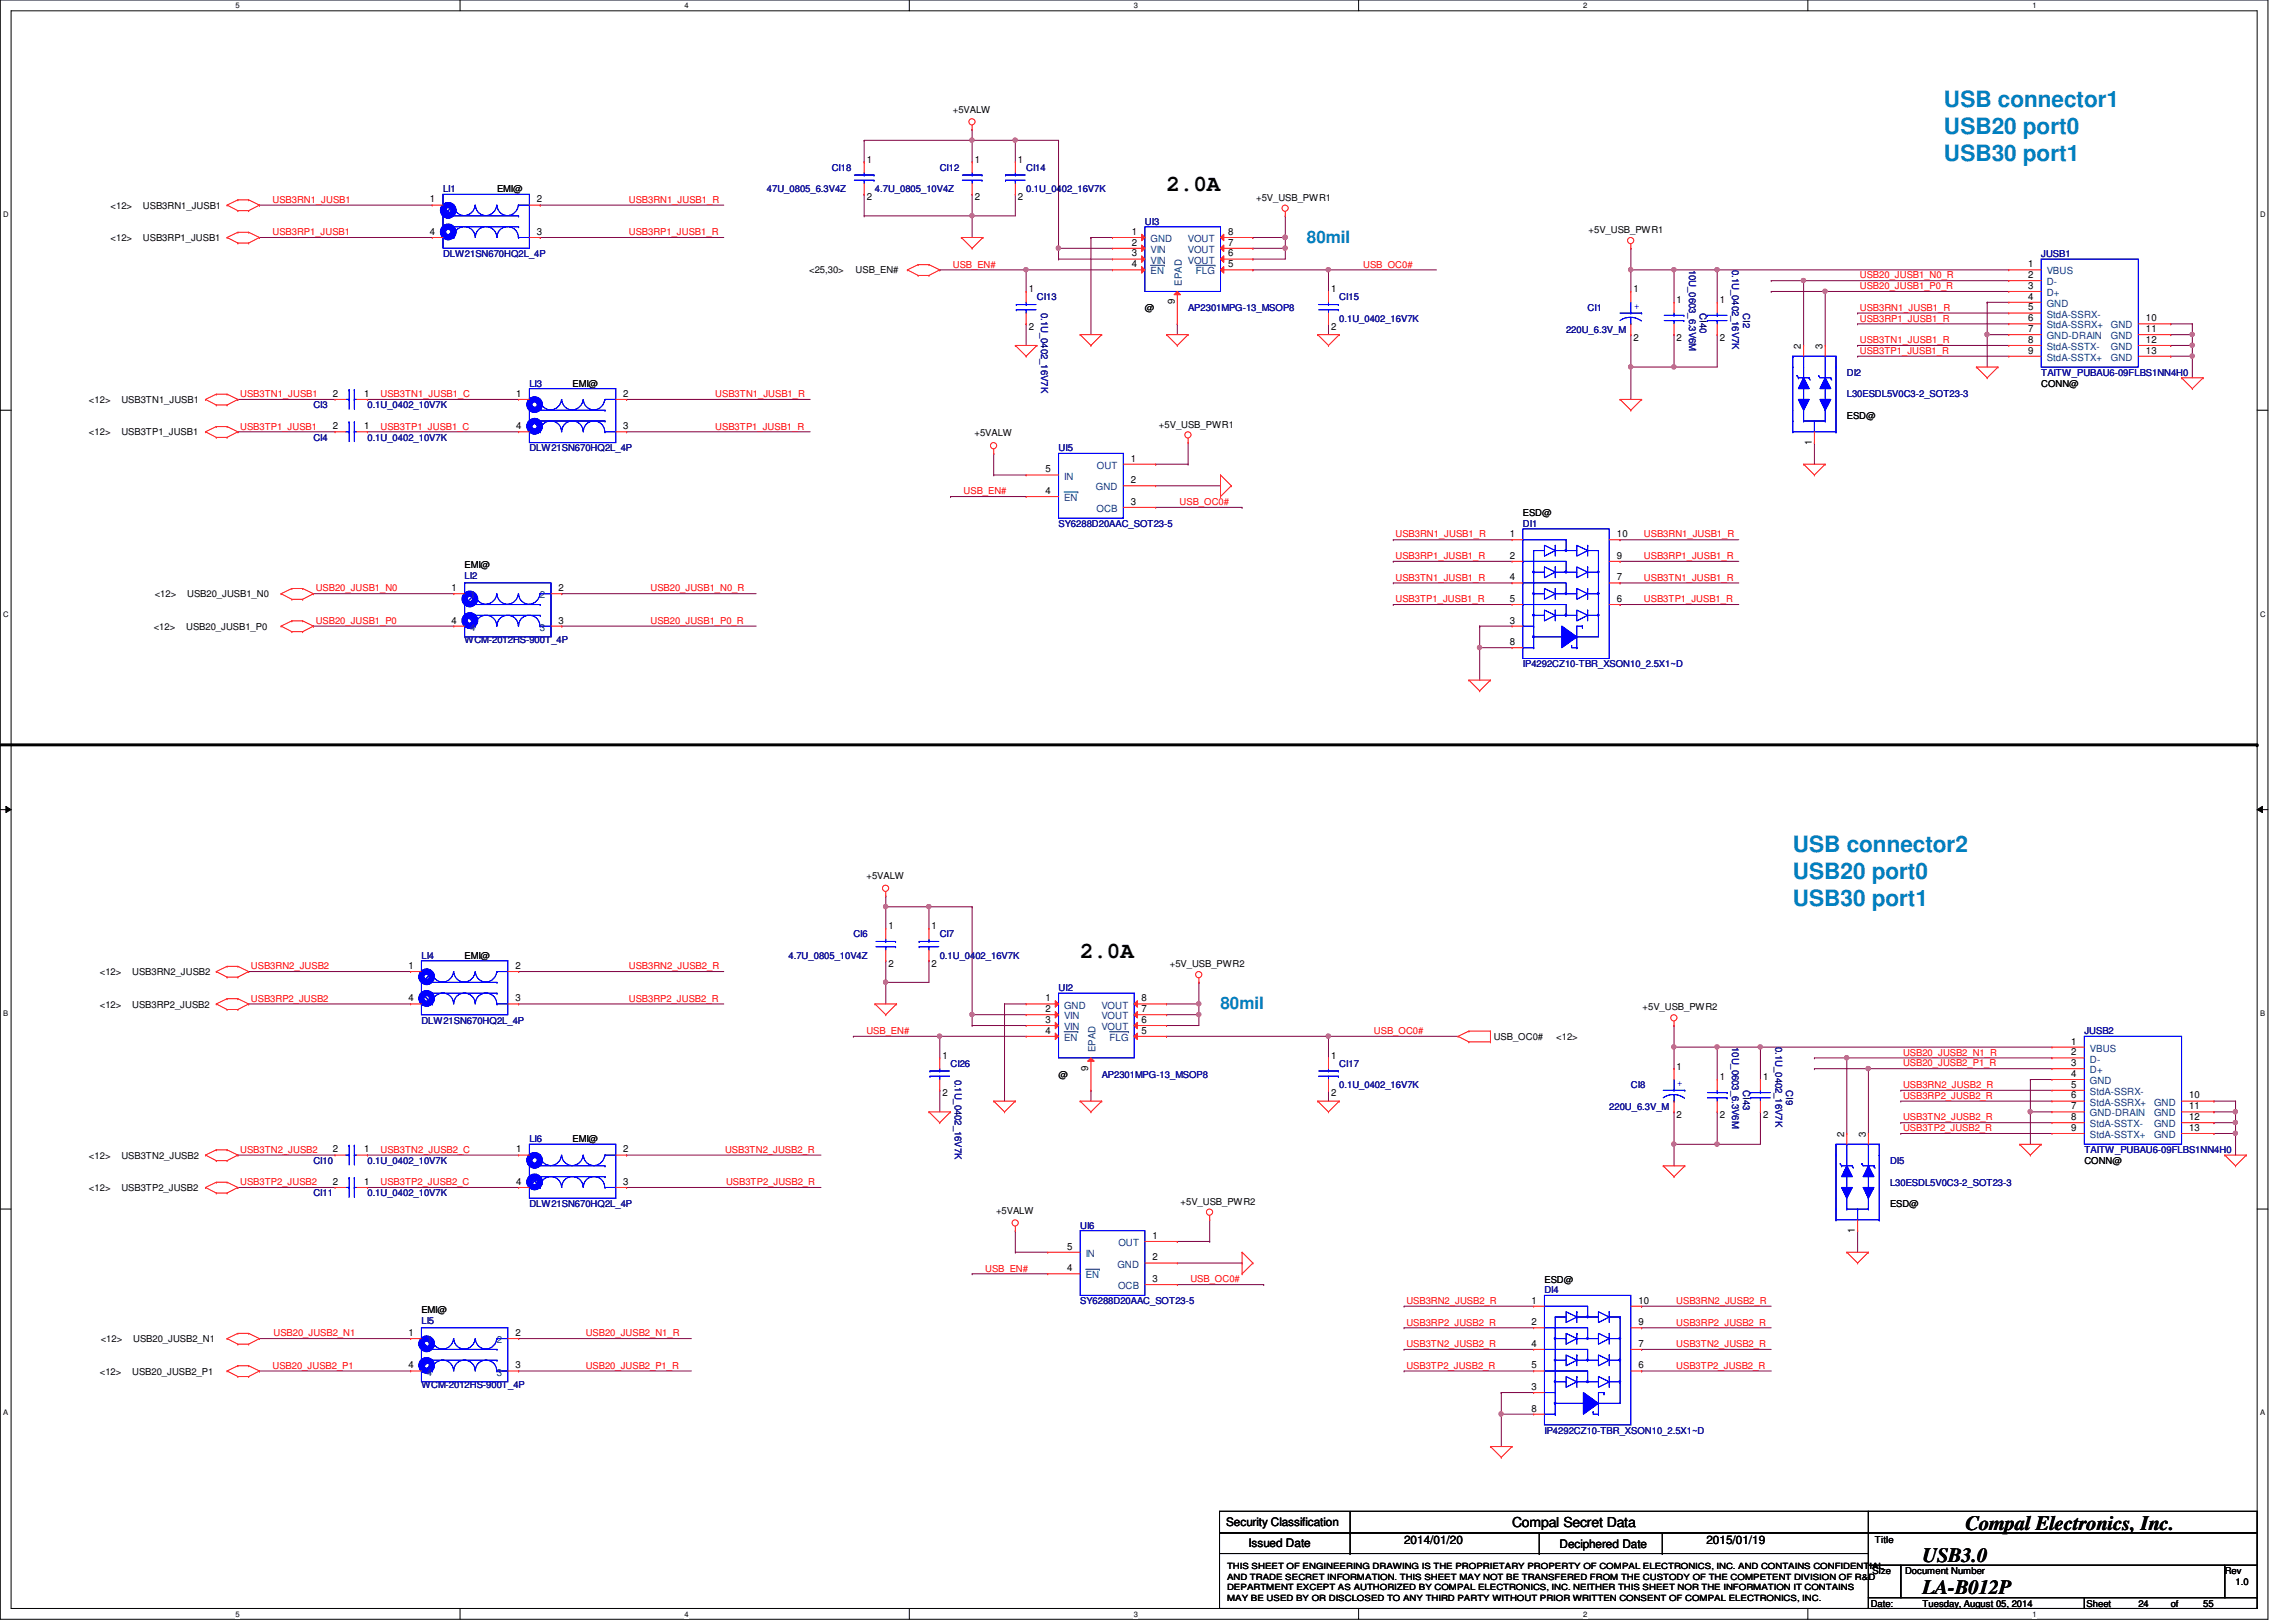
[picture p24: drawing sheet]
<svg xmlns="http://www.w3.org/2000/svg" width="297mm" height="210mm" viewBox="0 0 297 210" stroke-linecap="round" stroke-linejoin="round" font-family="sans-serif">
<defs><g id="words">
<g font-size="2.9" fill="#0080c0">
<text x="251.5" y="13.9">USB connector1</text>
<text x="251.5" y="17.4">USB20 port0</text>
<text x="251.5" y="20.8">USB30 port1</text>
<text x="231.9" y="110.3">USB connector2</text>
<text x="231.9" y="113.7">USB20 port0</text>
<text x="231.9" y="117.2">USB30 port1</text>
</g>
<g font-size="2.9">
<text x="150.9" y="24.8">2.0A</text>
<text x="139.7" y="124">2.0A</text>
</g>
<g font-size="2.6">
<text x="254.3" y="198">Compal Electronics, Inc.</text>
<text x="248.7" y="202.1">USB3.0</text>
<text x="248.7" y="206.3">LA-B012P</text>
</g>
<g font-size="2.2" fill="#0080c0">
<text x="169.1" y="31.4">80mil</text>
<text x="157.9" y="130.6">80mil</text>
</g>
<text font-size="1.8" x="195.6" y="197.6">Compal Secret Data</text>
<g font-size="1.5">
<text x="158.6" y="197.5">Security Classification</text>
<text x="161.5" y="200.2">Issued Date</text>
<text x="181.6" y="199.8">2014/01/20</text>
<text x="201.8" y="200.3">Deciphered Date</text>
<text x="220.8" y="199.8">2015/01/19</text>
</g>
<g font-size="1.3">
<text x="112.1" y="21.1">1</text>
<text x="126.1" y="21.1">1</text>
<text x="131.7" y="21.1">1</text>
<text x="55.6" y="26.2">1</text>
<text x="69.5" y="26.2">2</text>
<text x="112.1" y="25.9">2</text>
<text x="126.1" y="25.9">2</text>
<text x="131.7" y="25.9">2</text>
<text x="55.6" y="30.4">4</text>
<text x="69.5" y="30.4">3</text>
<text x="146.4" y="33.2">3</text>
<text x="146.4" y="30.4">1</text>
<text x="146.4" y="34.6">4</text>
<text x="146.4" y="31.8">2</text>
<text x="158.9" y="34.6">5</text>
<text x="158.9" y="33.2">6</text>
<text x="158.9" y="31.8">7</text>
<text x="158.9" y="30.4">8</text>
<text x="262.4" y="34.6">1</text>
<text x="262.4" y="36">2</text>
<text x="133.1" y="37.8">1</text>
<text x="152" y="39.4" transform="rotate(-90 152 39.4)">9</text>
<text x="172.2" y="37.8">1</text>
<text x="211.3" y="37.8">1</text>
<text x="216.9" y="39.2">1</text>
<text x="222.5" y="39.2">1</text>
<text x="262.4" y="37.4">3</text>
<text x="262.4" y="38.8">4</text>
<text x="262.4" y="40.2">5</text>
<text x="262.4" y="41.6">6</text>
<text x="277.6" y="41.6">10</text>
<text x="133.1" y="42.7">2</text>
<text x="172.2" y="42.7">2</text>
<text x="211.3" y="44.1">2</text>
<text x="216.9" y="44.1">2</text>
<text x="222.5" y="44.1">2</text>
<text x="233" y="45.1" transform="rotate(-90 233 45.1)">2</text>
<text x="235.8" y="45.1" transform="rotate(-90 235.8 45.1)">3</text>
<text x="262.4" y="43">7</text>
<text x="262.4" y="44.4">8</text>
<text x="262.4" y="45.8">9</text>
<text x="277.6" y="43">11</text>
<text x="277.6" y="44.4">12</text>
<text x="277.6" y="45.8">13</text>
<text x="43" y="51.4">2</text>
<text x="47.1" y="51.4">1</text>
<text x="66.8" y="51.4">1</text>
<text x="80.6" y="51.4">2</text>
<text x="43" y="55.5">2</text>
<text x="47.1" y="55.5">1</text>
<text x="66.8" y="55.5">4</text>
<text x="80.6" y="55.5">3</text>
<text x="146.3" y="59.7">1</text>
<text x="234.4" y="57.5" transform="rotate(-90 234.4 57.5)">1</text>
<text x="135.3" y="61.1">5</text>
<text x="135.3" y="63.9">4</text>
<text x="146.3" y="62.5">2</text>
<text x="146.3" y="65.3">3</text>
<text x="195.3" y="69.5">1</text>
<text x="209.2" y="69.5">10</text>
<text x="58.4" y="76.5">1</text>
<text x="72.3" y="76.5">2</text>
<text x="195.3" y="75.1">4</text>
<text x="195.3" y="77.9">5</text>
<text x="195.3" y="72.3">2</text>
<text x="209.2" y="77.9">6</text>
<text x="209.2" y="75.1">7</text>
<text x="209.2" y="72.3">9</text>
<text x="58.4" y="80.7">4</text>
<text x="72.3" y="80.7">3</text>
<text x="195.3" y="80.7">3</text>
<text x="195.3" y="83.5">8</text>
<text x="52.8" y="125.4">1</text>
<text x="66.7" y="125.4">2</text>
<text x="114.9" y="120.3">1</text>
<text x="114.9" y="125.1">2</text>
<text x="120.5" y="120.3">1</text>
<text x="120.5" y="125.1">2</text>
<text x="52.8" y="129.6">4</text>
<text x="66.7" y="129.6">3</text>
<text x="135.3" y="129.6">1</text>
<text x="135.3" y="131">2</text>
<text x="147.7" y="131">7</text>
<text x="147.7" y="129.6">8</text>
<text x="121.9" y="137">1</text>
<text x="135.3" y="132.4">3</text>
<text x="135.3" y="133.8">4</text>
<text x="147.7" y="133.8">5</text>
<text x="147.7" y="132.4">6</text>
<text x="172.2" y="137">1</text>
<text x="268" y="135.2">1</text>
<text x="268" y="136.6">2</text>
<text x="268" y="138">3</text>
<text x="121.9" y="141.9">2</text>
<text x="140.8" y="138.6" transform="rotate(-90 140.8 138.6)">9</text>
<text x="172.2" y="141.9">2</text>
<text x="216.9" y="138.4">1</text>
<text x="222.5" y="139.8">1</text>
<text x="228.1" y="139.8">1</text>
<text x="268" y="139.4">4</text>
<text x="268" y="140.8">5</text>
<text x="268" y="142.2">6</text>
<text x="268" y="143.6">7</text>
<text x="283.2" y="142.2">10</text>
<text x="283.2" y="143.6">11</text>
<text x="43" y="149.1">2</text>
<text x="47.1" y="149.1">1</text>
<text x="66.8" y="149.1">1</text>
<text x="80.6" y="149.1">2</text>
<text x="216.9" y="144.7">2</text>
<text x="222.5" y="144.7">2</text>
<text x="228.1" y="144.7">2</text>
<text x="238.6" y="147.1" transform="rotate(-90 238.6 147.1)">2</text>
<text x="241.4" y="147.1" transform="rotate(-90 241.4 147.1)">3</text>
<text x="268" y="144.9">8</text>
<text x="268" y="146.3">9</text>
<text x="283.2" y="144.9">12</text>
<text x="283.2" y="146.3">13</text>
<text x="43" y="153.3">2</text>
<text x="47.1" y="153.3">1</text>
<text x="66.8" y="153.3">4</text>
<text x="80.6" y="153.3">3</text>
<text x="138" y="161.7">5</text>
<text x="149.1" y="160.3">1</text>
<text x="240" y="159.5" transform="rotate(-90 240 159.5)">1</text>
<text x="138" y="164.5">4</text>
<text x="149.1" y="163.1">2</text>
<text x="149.1" y="165.9">3</text>
<text x="52.8" y="172.9">1</text>
<text x="66.7" y="172.9">2</text>
<text x="198.1" y="168.7">1</text>
<text x="198.1" y="171.5">2</text>
<text x="212" y="168.7">10</text>
<text x="212" y="171.5">9</text>
<text x="52.8" y="177.1">4</text>
<text x="66.7" y="177.1">3</text>
<text x="198.1" y="174.3">4</text>
<text x="198.1" y="177.1">5</text>
<text x="198.1" y="179.9">3</text>
<text x="212" y="177.1">6</text>
<text x="212" y="174.3">7</text>
<text x="198.1" y="182.7">8</text>
</g>
<g font-size="1.3" fill="#004080">
<text x="148.8" y="34.1">VIN</text>
<text x="148.8" y="31.3">GND</text>
<text x="148.8" y="35.5">EN</text>
<text x="148.8" y="32.7">VIN</text>
<text x="153.7" y="34.1">VOUT</text>
<text x="153.7" y="32.7">VOUT</text>
<text x="153.7" y="31.3">VOUT</text>
<text x="154.7" y="35.5">FLG</text>
<text x="264.8" y="35.5">VBUS</text>
<text x="152.9" y="37" transform="rotate(-90 152.9 37)">EPAD</text>
<text x="264.8" y="36.9">D-</text>
<text x="264.8" y="38.3">D+</text>
<text x="264.8" y="39.7">GND</text>
<text x="264.8" y="41.1">StdA-SSRX-</text>
<text x="264.8" y="42.5">StdA-SSRX+</text>
<text x="264.8" y="43.9">GND-DRAIN</text>
<text x="264.8" y="45.3">StdA-SSTX-</text>
<text x="264.8" y="46.7">StdA-SSTX+</text>
<text x="273.1" y="42.5">GND</text>
<text x="273.1" y="43.9">GND</text>
<text x="273.1" y="45.3">GND</text>
<text x="273.1" y="46.7">GND</text>
<text x="137.7" y="62.1">IN</text>
<text x="137.7" y="64.9">EN</text>
<text x="141.8" y="63.5">GND</text>
<text x="141.9" y="60.7">OUT</text>
<text x="141.9" y="66.3">OCB</text>
<text x="60.8" y="77.4">1</text>
<text x="69.8" y="77.4">2</text>
<text x="60.8" y="81.6">4</text>
<text x="69.8" y="81.6">3</text>
<text x="137.7" y="130.5">GND</text>
<text x="137.7" y="131.9">VIN</text>
<text x="142.5" y="131.9">VOUT</text>
<text x="142.5" y="130.5">VOUT</text>
<text x="137.7" y="133.3">VIN</text>
<text x="137.7" y="134.7">EN</text>
<text x="141.7" y="136.2" transform="rotate(-90 141.7 136.2)">EPAD</text>
<text x="142.5" y="133.3">VOUT</text>
<text x="143.5" y="134.7">FLG</text>
<text x="270.4" y="136.1">VBUS</text>
<text x="270.4" y="137.5">D-</text>
<text x="270.4" y="138.9">D+</text>
<text x="270.4" y="140.3">GND</text>
<text x="270.4" y="141.7">StdA-SSRX-</text>
<text x="270.4" y="143.1">StdA-SSRX+</text>
<text x="278.7" y="143.1">GND</text>
<text x="270.4" y="144.5">GND-DRAIN</text>
<text x="270.4" y="145.9">StdA-SSTX-</text>
<text x="270.4" y="147.3">StdA-SSTX+</text>
<text x="278.7" y="144.5">GND</text>
<text x="278.7" y="145.9">GND</text>
<text x="278.7" y="147.3">GND</text>
<text x="144.7" y="161.2">OUT</text>
<text x="140.5" y="162.6">IN</text>
<text x="140.5" y="165.4">EN</text>
<text x="144.6" y="164">GND</text>
<text x="144.6" y="166.8">OCB</text>
<text x="55.2" y="173.8">1</text>
<text x="64.3" y="173.8">2</text>
<text x="55.2" y="178">4</text>
<text x="64.3" y="178">3</text>
</g>
<g font-size="1.2">
<text x="123.3" y="14.6">+5VALW</text>
<text x="14.3" y="27">&lt;12&gt;</text>
<text x="18.5" y="27">USB3RN1_JUSB1</text>
<text x="64.3" y="24.9">EMI@</text>
<text x="162.5" y="26">+5V_USB_PWR1</text>
<text x="14.3" y="31.2">&lt;12&gt;</text>
<text x="18.5" y="31.2">USB3RP1_JUSB1</text>
<text x="104.7" y="35.4">&lt;25,30&gt;</text>
<text x="110.7" y="35.4">USB_EN#</text>
<text x="205.5" y="30.2">+5V_USB_PWR1</text>
<text x="148.1" y="40.3">@</text>
<text x="11.5" y="52.2">&lt;12&gt;</text>
<text x="15.7" y="52.2">USB3TN1_JUSB1</text>
<text x="74.1" y="50">EMI@</text>
<text x="264.1" y="50">CONN@</text>
<text x="11.5" y="56.3">&lt;12&gt;</text>
<text x="15.7" y="56.3">USB3TP1_JUSB1</text>
<text x="126.1" y="56.5">+5VALW</text>
<text x="149.9" y="55.3">+5V_USB_PWR1</text>
<text x="238.9" y="54.2">ESD@</text>
<text x="197" y="66.8">ESD@</text>
<text x="20" y="77.3">&lt;12&gt;</text>
<text x="24.2" y="77.3">USB20_JUSB1_N0</text>
<text x="60.1" y="73.5">EMI@</text>
<text x="19.9" y="81.5">&lt;12&gt;</text>
<text x="24.1" y="81.5">USB20_JUSB1_P0</text>
<text x="112.1" y="113.7">+5VALW</text>
<text x="60.1" y="124.1">EMI@</text>
<text x="151.3" y="125.2">+5V_USB_PWR2</text>
<text x="12.9" y="126.2">&lt;12&gt;</text>
<text x="12.9" y="130.4">&lt;12&gt;</text>
<text x="17.1" y="126.2">USB3RN2_JUSB2</text>
<text x="17.1" y="130.4">USB3RP2_JUSB2</text>
<text x="212.5" y="130.8">+5V_USB_PWR2</text>
<text x="193.2" y="134.6">USB_OC0#</text>
<text x="201.3" y="134.6">&lt;12&gt;</text>
<text x="136.9" y="139.4">@</text>
<text x="11.5" y="149.9">&lt;12&gt;</text>
<text x="15.7" y="149.9">USB3TN2_JUSB2</text>
<text x="74.1" y="147.8">EMI@</text>
<text x="11.5" y="154.1">&lt;12&gt;</text>
<text x="15.7" y="154.1">USB3TP2_JUSB2</text>
<text x="152.7" y="155.9">+5V_USB_PWR2</text>
<text x="269.7" y="150.6">CONN@</text>
<text x="128.9" y="157.1">+5VALW</text>
<text x="244.5" y="156.2">ESD@</text>
<text x="199.8" y="166">ESD@</text>
<text x="13" y="173.7">&lt;12&gt;</text>
<text x="17.2" y="173.7">USB20_JUSB2_N1</text>
<text x="54.5" y="169.9">EMI@</text>
<text x="12.9" y="177.9">&lt;12&gt;</text>
<text x="17.1" y="177.9">USB20_JUSB2_P1</text>
<text x="242.3" y="203.7">Size</text>
<text x="242.6" y="199.6">Title</text>
<text x="246.5" y="203.7">Document Number</text>
<text x="287.8" y="203.7">Rev</text>
<text x="242" y="207.9">Date:</text>
<text x="248.7" y="207.9">Tuesday, August 05, 2014</text>
<text x="270" y="207.9">Sheet</text>
<text x="276.6" y="207.9">24</text>
<text x="280.8" y="207.9">of</text>
<text x="285" y="207.9">55</text>
<text x="289.2" y="205.1">1.0</text>
</g>
<g font-size="1.2" fill="#000080">
<text x="107.6" y="22.1">CI18</text>
<text x="121.6" y="22.1">CI12</text>
<text x="132.8" y="22.1">CI14</text>
<text x="57.3" y="24.9">LI1</text>
<text x="99.2" y="24.9">47U_0805_6.3V4Z</text>
<text x="113.2" y="24.9">4.7U_0805_10V4Z</text>
<text x="132.8" y="24.9">0.1U_0402_16V7K</text>
<text x="148.1" y="29.1">UI3</text>
<text x="57.3" y="33.3">DLW21SN670HQ2L_4P</text>
<text x="218.5" y="34.9" transform="rotate(90 218.5 34.9)">10U_0603_6.3V6M</text>
<text x="224.1" y="34.9" transform="rotate(90 224.1 34.9)">0.1U_0402_16V7K</text>
<text x="264.1" y="33.3">JUSB1</text>
<text x="134.2" y="38.9">CI13</text>
<text x="134.7" y="40.5" transform="rotate(90 134.7 40.5)">0.1U_0402_16V7K</text>
<text x="153.7" y="40.3">AP2301MPG-13_MSOP8</text>
<text x="173.3" y="38.9">CI15</text>
<text x="173.3" y="41.7">0.1U_0402_16V7K</text>
<text x="205.4" y="40.3">CI1</text>
<text x="219.9" y="40.5" transform="rotate(90 219.9 40.5)">CI40</text>
<text x="225.5" y="40.5" transform="rotate(90 225.5 40.5)">CI2</text>
<text x="202.6" y="43.1">220U_6.3V_M</text>
<text x="40.6" y="52.8">CI3</text>
<text x="47.5" y="52.8">0.1U_0402_10V7K</text>
<text x="68.5" y="50">LI3</text>
<text x="238.9" y="48.6">DI2</text>
<text x="238.9" y="51.4">L30ESDL5V0C3-2_SOT23-3</text>
<text x="264.1" y="48.6">TAITW_PUBAU6-09FLBS1NN4H0</text>
<text x="40.6" y="57">CI4</text>
<text x="47.5" y="57">0.1U_0402_10V7K</text>
<text x="68.5" y="58.4">DLW21SN670HQ2L_4P</text>
<text x="136.9" y="58.4">UI5</text>
<text x="136.9" y="68.2">SY6288D20AAC_SOT23-5</text>
<text x="197" y="68.2">DI1</text>
<text x="60.1" y="74.9">LI2</text>
<text x="60.1" y="83.3">WCM-2012HS-900T_4P</text>
<text x="197" y="86.4">IP4292CZ10-TBR_XSON10_2.5X1~D</text>
<text x="54.5" y="124.1">LI4</text>
<text x="102" y="124.1">4.7U_0805_10V4Z</text>
<text x="110.4" y="121.3">CI6</text>
<text x="121.6" y="121.3">CI7</text>
<text x="121.6" y="124.1">0.1U_0402_16V7K</text>
<text x="136.9" y="128.3">UI2</text>
<text x="54.5" y="132.5">DLW21SN670HQ2L_4P</text>
<text x="224.1" y="135.5" transform="rotate(90 224.1 135.5)">10U_0603_6.3V6M</text>
<text x="229.7" y="135.5" transform="rotate(90 229.7 135.5)">0.1U_0402_16V7K</text>
<text x="269.7" y="133.9">JUSB2</text>
<text x="123" y="138">CI26</text>
<text x="123.5" y="139.7" transform="rotate(90 123.5 139.7)">0.1U_0402_16V7K</text>
<text x="142.5" y="139.4">AP2301MPG-13_MSOP8</text>
<text x="173.3" y="138">CI17</text>
<text x="173.3" y="140.8">0.1U_0402_16V7K</text>
<text x="208.2" y="143.6">220U_6.3V_M</text>
<text x="211" y="140.8">CI8</text>
<text x="225.5" y="141.1" transform="rotate(90 225.5 141.1)">CI43</text>
<text x="231.1" y="141.1" transform="rotate(90 231.1 141.1)">CI9</text>
<text x="68.5" y="147.8">LI6</text>
<text x="269.7" y="149.2">TAITW_PUBAU6-09FLBS1NN4H0</text>
<text x="40.6" y="154.8">CI11</text>
<text x="40.6" y="150.6">CI10</text>
<text x="47.5" y="154.8">0.1U_0402_10V7K</text>
<text x="47.5" y="150.6">0.1U_0402_10V7K</text>
<text x="244.5" y="150.6">DI5</text>
<text x="244.5" y="153.4">L30ESDL5V0C3-2_SOT23-3</text>
<text x="68.5" y="156.2">DLW21SN670HQ2L_4P</text>
<text x="139.7" y="159">UI6</text>
<text x="199.8" y="167.4">DI4</text>
<text x="54.5" y="171.3">LI5</text>
<text x="139.7" y="168.8">SY6288D20AAC_SOT23-5</text>
<text x="54.5" y="179.7">WCM-2012HS-900T_4P</text>
<text x="199.8" y="185.5">IP4292CZ10-TBR_XSON10_2.5X1~D</text>
</g>
<g font-size="1.2" fill="#f00">
<text x="35.3" y="26.2">USB3RN1_JUSB1</text>
<text x="81.4" y="26.2">USB3RN1_JUSB1_R</text>
<text x="35.3" y="30.4">USB3RP1_JUSB1</text>
<text x="81.4" y="30.4">USB3RP1_JUSB1_R</text>
<text x="123.3" y="34.6">USB_EN#</text>
<text x="176.4" y="34.6">USB_OC0#</text>
<text x="240.6" y="37.4">USB20_JUSB1_P0_R</text>
<text x="240.6" y="36">USB20_JUSB1_N0_R</text>
<text x="240.6" y="40.2">USB3RN1_JUSB1_R</text>
<text x="240.6" y="41.6">USB3RP1_JUSB1_R</text>
<text x="240.6" y="44.4">USB3TN1_JUSB1_R</text>
<text x="240.6" y="45.8">USB3TP1_JUSB1_R</text>
<text x="31.1" y="51.4">USB3TN1_JUSB1</text>
<text x="49.2" y="51.4">USB3TN1_JUSB1_C</text>
<text x="92.5" y="51.4">USB3TN1_JUSB1_R</text>
<text x="31.1" y="55.6">USB3TP1_JUSB1</text>
<text x="49.2" y="55.6">USB3TP1_JUSB1_C</text>
<text x="92.5" y="55.6">USB3TP1_JUSB1_R</text>
<text x="124.7" y="64">USB_EN#</text>
<text x="152.6" y="65.4">USB_OC0#</text>
<text x="180.5" y="69.6">USB3RN1_JUSB1_R</text>
<text x="212.7" y="69.6">USB3RN1_JUSB1_R</text>
<text x="40.8" y="76.5">USB20_JUSB1_N0</text>
<text x="84.2" y="76.5">USB20_JUSB1_N0_R</text>
<text x="180.5" y="75.1">USB3TN1_JUSB1_R</text>
<text x="180.5" y="77.9">USB3TP1_JUSB1_R</text>
<text x="180.5" y="72.3">USB3RP1_JUSB1_R</text>
<text x="212.7" y="77.9">USB3TP1_JUSB1_R</text>
<text x="212.7" y="72.3">USB3RP1_JUSB1_R</text>
<text x="212.7" y="75.1">USB3TN1_JUSB1_R</text>
<text x="40.8" y="80.7">USB20_JUSB1_P0</text>
<text x="84.2" y="80.7">USB20_JUSB1_P0_R</text>
<text x="32.5" y="125.4">USB3RN2_JUSB2</text>
<text x="81.4" y="125.4">USB3RN2_JUSB2_R</text>
<text x="32.5" y="129.6">USB3RP2_JUSB2</text>
<text x="81.4" y="129.6">USB3RP2_JUSB2_R</text>
<text x="112.1" y="133.8">USB_EN#</text>
<text x="177.8" y="133.8">USB_OC0#</text>
<text x="246.2" y="136.6">USB20_JUSB2_N1_R</text>
<text x="246.2" y="142.2">USB3RP2_JUSB2_R</text>
<text x="246.2" y="140.8">USB3RN2_JUSB2_R</text>
<text x="246.2" y="138">USB20_JUSB2_P1_R</text>
<text x="31.1" y="149.2">USB3TN2_JUSB2</text>
<text x="49.2" y="149.2">USB3TN2_JUSB2_C</text>
<text x="93.8" y="149.2">USB3TN2_JUSB2_R</text>
<text x="246.2" y="145">USB3TN2_JUSB2_R</text>
<text x="246.2" y="146.4">USB3TP2_JUSB2_R</text>
<text x="31.1" y="153.4">USB3TP2_JUSB2</text>
<text x="49.2" y="153.4">USB3TP2_JUSB2_C</text>
<text x="93.9" y="153.4">USB3TP2_JUSB2_R</text>
<text x="127.5" y="164.5">USB_EN#</text>
<text x="154" y="165.9">USB_OC0#</text>
<text x="35.4" y="172.9">USB20_JUSB2_N1</text>
<text x="75.8" y="172.9">USB20_JUSB2_N1_R</text>
<text x="181.9" y="171.5">USB3RP2_JUSB2_R</text>
<text x="181.9" y="168.7">USB3RN2_JUSB2_R</text>
<text x="216.9" y="171.5">USB3RP2_JUSB2_R</text>
<text x="216.9" y="168.7">USB3RN2_JUSB2_R</text>
<text x="35.3" y="177.1">USB20_JUSB2_P1</text>
<text x="75.8" y="177.1">USB20_JUSB2_P1_R</text>
<text x="181.9" y="177.1">USB3TP2_JUSB2_R</text>
<text x="181.9" y="174.3">USB3TN2_JUSB2_R</text>
<text x="216.9" y="177.1">USB3TP2_JUSB2_R</text>
<text x="216.9" y="174.3">USB3TN2_JUSB2_R</text>
</g>
<g font-size="1.2" fill="#00f">
<text x="211.4" y="40">+</text>
<text x="217" y="140.6">+</text>
</g>
<g font-size="1.1">
<text x="158.7" y="203.1">THIS SHEET OF ENGINEERING DRAWING IS THE PROPRIETARY PROPERTY OF COMPAL ELECTRONICS, INC. AND CONTAINS CONFIDENTIAL</text>
<text x="158.7" y="204.4">AND TRADE SECRET INFORMATION. THIS SHEET MAY NOT BE TRANSFERED FROM THE CUSTODY OF THE COMPETENT DIVISION OF R&amp;D</text>
<text x="158.7" y="205.8">DEPARTMENT EXCEPT AS AUTHORIZED BY COMPAL ELECTRONICS, INC. NEITHER THIS SHEET NOR THE INFORMATION IT CONTAINS</text>
<text x="158.7" y="207.1">MAY BE USED BY OR DISCLOSED TO ANY THIRD PARTY WITHOUT PRIOR WRITTEN CONSENT OF COMPAL ELECTRONICS, INC.</text>
</g>
<g font-size="1">
<text x="30.5" y="1.1">5</text>
<text x="88.6" y="1.1">4</text>
<text x="146.7" y="1.1">3</text>
<text x="204.8" y="1.1">2</text>
<text x="262.9" y="1.1">1</text>
<text x=".4" y="28.1">D</text>
<text x="292.4" y="28.1">D</text>
<text x=".4" y="79.8">C</text>
<text x="292.4" y="79.8">C</text>
<text x=".4" y="131.5">B</text>
<text x="292.4" y="131.5">B</text>
<text x=".4" y="183.2">A</text>
<text x="292.4" y="183.2">A</text>
<text x="30.5" y="209.2">5</text>
<text x="88.6" y="209.2">4</text>
<text x="146.7" y="209.2">3</text>
<text x="204.8" y="209.2">2</text>
<text x="262.9" y="209.2">1</text>
</g>
</g></defs>
<path d="M0 0h293.4v209.5h-293.4zM1.4 1.4h290.6v206.8h-290.6z" fill="none" stroke="#000" stroke-width=".13"/>
<g fill="#fff">
<path d="M30.5 .2h.5v1.1h-.5z"/>
<path d="M30.5 208.3h.5v1.1h-.5z"/>
</g>
<path d="M59.5 0v1.4M59.5 208.2v1.3" fill="none" stroke="#000" stroke-width=".13"/>
<g fill="#fff">
<path d="M88.6 .2h.5v1.1h-.5z"/>
<path d="M88.6 208.3h.5v1.1h-.5z"/>
</g>
<path d="M117.6 0v1.4M117.6 208.2v1.3" fill="none" stroke="#000" stroke-width=".13"/>
<g fill="#fff">
<path d="M146.7 .2h.5v1.1h-.5z"/>
<path d="M146.7 208.3h.5v1.1h-.5z"/>
</g>
<path d="M175.8 0v1.4M175.8 208.2v1.3" fill="none" stroke="#000" stroke-width=".13"/>
<g fill="#fff">
<path d="M204.8 .2h.6v1.1h-.6z"/>
<path d="M204.8 208.3h.6v1.1h-.6z"/>
</g>
<path d="M233.9 0v1.4M233.9 208.2v1.3" fill="none" stroke="#000" stroke-width=".13"/>
<g fill="#fff">
<path d="M262.9 .2h.6v1.1h-.6z"/>
<path d="M262.9 208.3h.6v1.1h-.6z"/>
<path d="M.4 27.2h.7v1.1h-.7z"/>
<path d="M292.4 27.2h.7v1.1h-.7z"/>
<path d="M.4 78.9h.7v1.1h-.7z"/>
<path d="M292.4 78.9h.7v1.1h-.7z"/>
</g>
<path d="M0 53.1h1.4M292 53.1h1.4" fill="none" stroke="#000" stroke-width=".13"/>
<g fill="#fff">
<path d="M.4 130.6h.7v1.1h-.7z"/>
<path d="M292.4 130.6h.6v1.1h-.6z"/>
</g>
<path d="M0 104.8h1.4M.8 104.4l.6 .4-.6 .4zM292 104.8l.7-.4v.8zM292 104.8h1.4" fill="none" stroke="#000" stroke-width=".13"/>
<path d="M.8 104.4l.6 .4-.6 .4zM292 104.8l.7-.4v.8z" fill="#000"/>
<g fill="#fff">
<path d="M.4 182.3h.7v1.1h-.7z"/>
<path d="M292.4 182.3h.6v1.1h-.6z"/>
</g>
<path d="M0 156.5h1.4M292 156.5h1.4" fill="none" stroke="#000" stroke-width=".13"/>
<path d="M0 96.4h292" fill="none" stroke="#000" stroke-width=".38"/>
<circle cx="292" cy="96.4" r=".19" fill="#000"/>
<path d="M125.8 18.2h.1M125.8 18.2v2.8M191.4 81h.1M191.4 83.8h.1M191.4 81h4.2M191.4 83.8v4.2" fill="none" stroke="#800040" stroke-width=".13"/>
<circle cx="125.7" cy="18.1" r=".29" fill="#f0f"/>
<circle cx="125.7" cy="18.1" r=".29" fill="none" stroke="#f0f" stroke-width=".13"/>
<path d="M136.9 18.2h.1M136.9 18.2v13.9M125.8 27.9h.1M125.8 27.9v2.8M162.1 33.5h.1M162.1 30.7h.1M166.3 32.1h.1M166.3 27.9h.1M166.3 27.9v2.8h-4.2M166.3 32.1v1.4h-4.2" fill="none" stroke="#800040" stroke-width=".13"/>
<circle cx="166.3" cy="30.7" r=".29" fill="#f0f"/>
<circle cx="166.3" cy="30.7" r=".29" fill="none" stroke="#f0f" stroke-width=".13"/>
<path d="M162.1 32.1h.1M162.1 32.1h4.2" fill="none" stroke="#800040" stroke-width=".13"/>
<circle cx="166.3" cy="32.1" r=".29" fill="#f0f"/>
<circle cx="166.3" cy="32.1" r=".29" fill="none" stroke="#f0f" stroke-width=".13"/>
<path d="M132.8 34.9h.1M132.8 34.9h11.1M136.9 32.1h.1M136.9 32.1v1.4" fill="none" stroke="#800040" stroke-width=".13"/>
<circle cx="132.7" cy="34.9" r=".29" fill="#f0f"/>
<circle cx="132.7" cy="34.9" r=".29" fill="none" stroke="#f0f" stroke-width=".13"/>
<path d="M171.9 34.9h.1M171.9 34.9v2.8M171.9 34.9h13.9M171.9 41.9h.1M171.9 41.9v1.4" fill="none" stroke="#800040" stroke-width=".13"/>
<circle cx="171.8" cy="34.9" r=".29" fill="#f0f"/>
<circle cx="171.8" cy="34.9" r=".29" fill="none" stroke="#f0f" stroke-width=".13"/>
<path d="M136.9 32.1h.1M136.9 32.1h7M132.8 41.9h.1M132.8 41.9v2.8" fill="none" stroke="#800040" stroke-width=".13"/>
<circle cx="136.9" cy="32.1" r=".29" fill="#f0f"/>
<circle cx="136.9" cy="32.1" r=".29" fill="none" stroke="#f0f" stroke-width=".13"/>
<g fill="none" stroke="#800040" stroke-width=".13">
<path d="M121.6 34.9h.1M121.6 34.9h11.2M125.8 25.1h.1M125.8 27.9h.1M125.8 25.1v2.8M125.8 27.9h5.6M132.8 34.9h.1M132.8 34.9v2.8M136.9 33.5h.1M136.9 33.5h7M141.1 30.7h.1M141.1 30.7h2.8"/>
<path d="M141.1 30.7v12.6M152.3 41.9h.1M152.3 41.9v1.4"/>
</g>
<circle cx="125.7" cy="27.9" r=".29" fill="#f0f"/>
<circle cx="125.7" cy="27.9" r=".29" fill="none" stroke="#f0f" stroke-width=".13"/>
<path d="M131.4 18.2h.1M131.4 18.2v2.8M131.4 25.1h.1M131.4 25.1v2.8" fill="none" stroke="#800040" stroke-width=".13"/>
<circle cx="131.3" cy="18.1" r=".29" fill="#f0f"/>
<circle cx="131.3" cy="18.1" r=".29" fill="none" stroke="#f0f" stroke-width=".13"/>
<g fill="none" stroke="#800040" stroke-width=".13">
<path d="M125.8 18.2h.1M125.8 16.8h.1M125.8 18.2h11.1M125.8 16.8v1.4M131.4 18.2h.1M33.6 30.7h.1M33.6 26.5h.1M33.6 30.7h22.3M33.6 26.5h22.3M191.4 83.8h.1M191.4 83.8h4.2M32.2 129.9h.1"/>
<path d="M32.2 125.7h.1M32.2 129.9h20.9M32.2 125.7h20.9M67.1 129.9h.1M67.1 125.7h.1M67.1 129.9h26.5M67.1 125.7h26.5"/>
</g>
<circle cx="191.4" cy="83.8" r=".29" fill="#f0f"/>
<circle cx="191.4" cy="83.8" r=".29" fill="none" stroke="#f0f" stroke-width=".13"/>
<path d="M191.4 81h.1M191.4 81v2.8M121.6 134.1h.1M121.6 134.1h11.2" fill="none" stroke="#800040" stroke-width=".13"/>
<circle cx="121.5" cy="134.1" r=".29" fill="#f0f"/>
<circle cx="121.5" cy="134.1" r=".29" fill="none" stroke="#f0f" stroke-width=".13"/>
<path d="M114.6 117.3h.1M114.6 117.3v2.8M110.4 134.1h.1M110.4 134.1h11.2M121.6 134.1h.1M121.6 134.1v2.8M121.6 141.1h.1M121.6 141.1v2.8" fill="none" stroke="#800040" stroke-width=".13"/>
<circle cx="114.6" cy="117.3" r=".29" fill="#f0f"/>
<circle cx="114.6" cy="117.3" r=".29" fill="none" stroke="#f0f" stroke-width=".13"/>
<path d="M125.8 117.3h.1M125.8 117.3v14M114.6 127.1h.1M114.6 127.1v2.8M155.1 131.3h.1M155.1 131.3v1.4" fill="none" stroke="#800040" stroke-width=".13"/>
<circle cx="155.1" cy="131.3" r=".29" fill="#f0f"/>
<circle cx="155.1" cy="131.3" r=".29" fill="none" stroke="#f0f" stroke-width=".13"/>
<path d="M125.8 131.3h.1M125.8 131.3v1.4M150.9 131.3h.1M150.9 129.9h.1M150.9 132.7h.1M150.9 131.3h4.2M150.9 132.7h4.2M155.1 127.1h.1M155.1 127.1v2.8h-4.2M171.9 134.1h.1M171.9 134.1h16.7" fill="none" stroke="#800040" stroke-width=".13"/>
<circle cx="171.8" cy="134.1" r=".29" fill="#f0f"/>
<circle cx="171.8" cy="134.1" r=".29" fill="none" stroke="#f0f" stroke-width=".13"/>
<path d="M125.8 131.3h.1M125.8 131.3h7M171.9 134.1h.1M171.9 134.1v2.8M171.9 141.1h.1M171.9 141.1v1.4" fill="none" stroke="#800040" stroke-width=".13"/>
<circle cx="125.7" cy="131.3" r=".29" fill="#f0f"/>
<circle cx="125.7" cy="131.3" r=".29" fill="none" stroke="#f0f" stroke-width=".13"/>
<path d="M114.6 127.1h.1M120.2 124.3h.1M120.2 124.3v2.8h-5.6M125.8 132.7h.1M125.8 132.7h7M130 129.9h.1M130 129.9h2.8M130 129.9v12.6M141.1 141.1h.1M141.1 141.1v1.4" fill="none" stroke="#800040" stroke-width=".13"/>
<circle cx="114.6" cy="127.1" r=".29" fill="#f0f"/>
<circle cx="114.6" cy="127.1" r=".29" fill="none" stroke="#f0f" stroke-width=".13"/>
<path d="M114.6 117.3h.1M114.6 117.3h5.6M120.2 117.3h.1M120.2 117.3v2.8M114.6 124.3h.1M114.6 124.3v2.8" fill="none" stroke="#800040" stroke-width=".13"/>
<circle cx="120.1" cy="117.3" r=".29" fill="#f0f"/>
<circle cx="120.1" cy="117.3" r=".29" fill="none" stroke="#f0f" stroke-width=".13"/>
<path d="M114.6 116h.1M114.6 116v1.3M120.2 117.3h.1M120.2 117.3h5.6M155.1 129.9h.1M155.1 129.9v1.4" fill="none" stroke="#800040" stroke-width=".13"/>
<circle cx="155.1" cy="129.9" r=".29" fill="#f0f"/>
<circle cx="155.1" cy="129.9" r=".29" fill="none" stroke="#f0f" stroke-width=".13"/>
<path d="M194.2 183h.1M194.2 180.2h.1M194.2 183h4.2M194.2 180.2v7" fill="none" stroke="#800040" stroke-width=".13"/>
<circle cx="194.2" cy="183" r=".29" fill="#f0f"/>
<circle cx="194.2" cy="183" r=".29" fill="none" stroke="#f0f" stroke-width=".13"/>
<path d="M166.3 30.7h.1M166.3 30.7v1.4M194.2 180.2h.1M194.2 180.2h4.2" fill="none" stroke="#800040" stroke-width=".13"/>
<circle cx="166.3" cy="30.7" r=".29" fill="#f0f"/>
<circle cx="166.3" cy="30.7" r=".29" fill="none" stroke="#f0f" stroke-width=".13"/>
<g fill="none" stroke="#800040" stroke-width=".13">
<path d="M111.8 18.2h.1M111.8 18.2v2.8M111.8 18.2h14M69.9 30.7h.1M69.9 26.5h.1M69.9 30.7h23.7M69.9 26.5h23.7M111.8 27.9h.1M111.8 25.1h.1M111.8 21h.1M111.8 27.9h14M111.8 25.1v2.8"/>
<path d="M162.1 34.9h.1M162.1 34.9h9.8M229.1 36.3h.1M229.1 37.7h.1M229.1 36.3h4.2M229.1 37.7h30.8M233.3 36.3h.1M233.3 36.3v8.4M236.1 37.7h.1M236.1 37.7v7M30.8 51.7h.1M30.8 55.9h.1"/>
<path d="M30.8 51.7h12.5M30.8 55.9h12.5M47.5 51.7h.1M47.5 55.9h.1M47.5 51.7h19.6M47.5 55.9h19.6M81.1 55.9h.1M81.1 51.7h.1M81.1 51.7h23.7M81.1 55.9h23.7M234.7 57.3h.1M234.7 57.3v2.8"/>
<path d="M40.6 76.8h.1M40.6 76.8h18.1M72.7 76.8h.1M72.7 76.8h25.1M180.3 75.4h.1M180.3 78.2h.1M180.3 69.8h.1M180.3 72.6h.1M180.3 78.2h15.3M180.3 72.6h15.3M180.3 69.8h15.3M180.3 75.4h15.3"/>
<path d="M209.6 78.2h.1M209.6 72.6h.1M209.6 69.8h.1M209.6 75.4h.1M209.6 78.2h15.4M209.6 72.6h15.4M209.6 69.8h15.4M209.6 75.4h15.4M40.6 81h.1M40.6 81h18.1M72.7 81h.1M72.7 81h25.1"/>
<path d="M150.9 134.1h.1M150.9 134.1h21M30.8 149.5h.1M30.8 153.7h.1M30.8 149.5h12.5M30.8 153.7h12.5M47.5 149.5h.1M47.5 153.7h.1M47.5 149.5h19.6M47.5 153.7h19.6M81.1 153.7h.1M81.1 149.5h.1"/>
<path d="M81.1 149.5h25.1M81.1 153.7h25.1M245.9 142.5h.1M245.9 145.3h.1M245.9 146.7h.1M245.9 141.1h.1M245.9 142.5h19.6M245.9 145.3h19.6M245.9 146.7h19.6M245.9 141.1h19.6M33.6 173.2h.1M33.6 177.4h.1"/>
<path d="M33.6 173.2h19.5M33.6 177.4h19.5M67.1 173.2h.1M67.1 177.4h.1M67.1 173.2h22.3M67.1 177.4h22.3M181.6 171.8h.1M181.6 177.4h.1M181.6 169h.1M181.6 174.6h.1M181.6 177.4h16.8M181.6 171.8h16.8"/>
<path d="M181.6 169h16.8M181.6 174.6h16.8M212.4 177.4h.1M212.4 171.8h.1M212.4 174.6h.1M212.4 169h.1M212.4 177.4h16.7M212.4 171.8h16.7M212.4 169h16.7M212.4 174.6h16.7"/>
</g>
<circle cx="236.1" cy="37.7" r=".29" fill="#f0f"/>
<circle cx="236.1" cy="37.7" r=".29" fill="none" stroke="#f0f" stroke-width=".13"/>
<path d="M233.3 36.3h.1M233.3 36.3h26.6" fill="none" stroke="#800040" stroke-width=".13"/>
<circle cx="233.3" cy="36.3" r=".29" fill="#f0f"/>
<circle cx="233.3" cy="36.3" r=".29" fill="none" stroke="#f0f" stroke-width=".13"/>
<path d="M222.2 34.9h.1M222.2 34.9h37.7" fill="none" stroke="#800040" stroke-width=".13"/>
<circle cx="222.1" cy="34.9" r=".29" fill="#f0f"/>
<circle cx="222.1" cy="34.9" r=".29" fill="none" stroke="#f0f" stroke-width=".13"/>
<path d="M211 34.9h.1M211 34.9h5.6M216.6 34.9h.1M216.6 34.9v4.2" fill="none" stroke="#800040" stroke-width=".13"/>
<circle cx="211" cy="34.9" r=".29" fill="#f0f"/>
<circle cx="211" cy="34.9" r=".29" fill="none" stroke="#f0f" stroke-width=".13"/>
<path d="M211 34.9h.1M211 34.9v2.8M211 47.5h.1M211 47.5v4.2" fill="none" stroke="#800040" stroke-width=".13"/>
<circle cx="211" cy="47.5" r=".29" fill="#f0f"/>
<circle cx="211" cy="47.5" r=".29" fill="none" stroke="#f0f" stroke-width=".13"/>
<path d="M216.6 34.9h.1M216.6 34.9h5.6M222.2 43.3h.1M222.2 43.3v4.2" fill="none" stroke="#800040" stroke-width=".13"/>
<circle cx="216.5" cy="34.9" r=".29" fill="#f0f"/>
<circle cx="216.5" cy="34.9" r=".29" fill="none" stroke="#f0f" stroke-width=".13"/>
<path d="M211 32.1h.1M211 32.1v2.8M222.2 34.9h.1M222.2 34.9v4.2M216.6 43.3h.1M216.6 43.3v4.2" fill="none" stroke="#800040" stroke-width=".13"/>
<circle cx="216.5" cy="47.5" r=".29" fill="#f0f"/>
<circle cx="216.5" cy="47.5" r=".29" fill="none" stroke="#f0f" stroke-width=".13"/>
<path d="M257.1 39.1h.1M257.1 39.1h2.8M257.1 39.1v8.4M211 43.3h.1M211 47.5h.1M211 47.5h11.2M211 43.3v4.2M216.6 47.5h.1M257.1 43.3h.1M257.1 43.3h2.8" fill="none" stroke="#800040" stroke-width=".13"/>
<circle cx="257.1" cy="43.3" r=".29" fill="#f0f"/>
<circle cx="257.1" cy="43.3" r=".29" fill="none" stroke="#f0f" stroke-width=".13"/>
<path d="M240.3 40.5h.1M240.3 41.9h.1M240.3 44.7h.1M240.3 46.1h.1M240.3 40.5h19.6M240.3 41.9h19.6M240.3 44.7h19.6M240.3 46.1h19.6M222.2 143.9h.1M222.2 143.9v4.2" fill="none" stroke="#800040" stroke-width=".13"/>
<circle cx="222.1" cy="148.1" r=".29" fill="#f0f"/>
<circle cx="222.1" cy="148.1" r=".29" fill="none" stroke="#f0f" stroke-width=".13"/>
<path d="M227.7 135.5h.1M227.7 135.5h37.8M216.6 148.1h.1M216.6 148.1h5.6" fill="none" stroke="#800040" stroke-width=".13"/>
<circle cx="227.7" cy="135.5" r=".29" fill="#f0f"/>
<circle cx="227.7" cy="135.5" r=".29" fill="none" stroke="#f0f" stroke-width=".13"/>
<path d="M216.6 135.5h.1M216.6 135.5h5.6M222.2 135.5h.1M222.2 135.5v4.2" fill="none" stroke="#800040" stroke-width=".13"/>
<circle cx="216.5" cy="135.5" r=".29" fill="#f0f"/>
<circle cx="216.5" cy="135.5" r=".29" fill="none" stroke="#f0f" stroke-width=".13"/>
<path d="M216.6 135.5h.1M216.6 135.5v2.8M216.6 143.9h.1M216.6 148.1h.1M216.6 143.9v7M222.2 148.1h.1M222.2 148.1h5.5" fill="none" stroke="#800040" stroke-width=".13"/>
<circle cx="216.5" cy="148.1" r=".29" fill="#f0f"/>
<circle cx="216.5" cy="148.1" r=".29" fill="none" stroke="#f0f" stroke-width=".13"/>
<path d="M222.2 135.5h.1M222.2 135.5h5.5M227.7 143.9h.1M227.7 143.9v4.2" fill="none" stroke="#800040" stroke-width=".13"/>
<circle cx="222.1" cy="135.5" r=".29" fill="#f0f"/>
<circle cx="222.1" cy="135.5" r=".29" fill="none" stroke="#f0f" stroke-width=".13"/>
<g fill="none" stroke="#800040" stroke-width=".13">
<path d="M216.6 132.7h.1M216.6 132.7v2.8M227.7 135.5h.1M227.7 135.5v4.2M234.7 136.9h.1M234.7 138.3h.1M234.7 136.9h4.2M234.7 138.3h30.8M238.9 136.9h.1M238.9 136.9v9.8M241.7 138.3h.1M241.7 138.3v8.4"/>
<path d="M240.3 159.3h.1M240.3 159.3v2.8"/>
</g>
<circle cx="241.7" cy="138.3" r=".29" fill="#f0f"/>
<circle cx="241.7" cy="138.3" r=".29" fill="none" stroke="#f0f" stroke-width=".13"/>
<path d="M238.9 136.9h.1M238.9 136.9h26.6" fill="none" stroke="#800040" stroke-width=".13"/>
<circle cx="238.9" cy="136.9" r=".29" fill="#f0f"/>
<circle cx="238.9" cy="136.9" r=".29" fill="none" stroke="#f0f" stroke-width=".13"/>
<path d="M262.7 139.7h.1M262.7 139.7v4.2M262.7 139.7h2.8M262.7 143.9h.1M262.7 143.9h2.8" fill="none" stroke="#800040" stroke-width=".13"/>
<circle cx="262.6" cy="143.9" r=".29" fill="#f0f"/>
<circle cx="262.6" cy="143.9" r=".29" fill="none" stroke="#f0f" stroke-width=".13"/>
<path d="M262.7 143.9h.1M262.7 143.9v4.2M286.4 146.7h.1M286.4 145.3h.1M286.4 143.9h.1M286.4 145.3h2.8M286.4 143.9h2.8M289.2 145.3h.1M289.2 145.3v1.4h-2.8" fill="none" stroke="#800040" stroke-width=".13"/>
<circle cx="289.2" cy="145.3" r=".29" fill="#f0f"/>
<circle cx="289.2" cy="145.3" r=".29" fill="none" stroke="#f0f" stroke-width=".13"/>
<path d="M289.2 142.5h.1M289.2 143.9h.1M289.2 142.5v2.8" fill="none" stroke="#800040" stroke-width=".13"/>
<circle cx="289.2" cy="143.9" r=".29" fill="#f0f"/>
<circle cx="289.2" cy="143.9" r=".29" fill="none" stroke="#f0f" stroke-width=".13"/>
<path d="M289.2 146.7h.1M289.2 146.7v2.8" fill="none" stroke="#800040" stroke-width=".13"/>
<circle cx="289.2" cy="146.7" r=".29" fill="#f0f"/>
<circle cx="289.2" cy="146.7" r=".29" fill="none" stroke="#f0f" stroke-width=".13"/>
<path d="M280.8 46.1h.1M280.8 44.7h.1M280.8 43.3h.1M280.8 44.7h2.8M280.8 43.3h2.8M283.6 44.7h.1M283.6 44.7v1.4h-2.8M286.4 142.5h.1M286.4 142.5h2.8" fill="none" stroke="#800040" stroke-width=".13"/>
<circle cx="283.6" cy="44.7" r=".29" fill="#f0f"/>
<circle cx="283.6" cy="44.7" r=".29" fill="none" stroke="#f0f" stroke-width=".13"/>
<path d="M283.6 41.9h.1M283.6 43.3h.1M283.6 41.9v2.8" fill="none" stroke="#800040" stroke-width=".13"/>
<circle cx="283.6" cy="43.3" r=".29" fill="#f0f"/>
<circle cx="283.6" cy="43.3" r=".29" fill="none" stroke="#f0f" stroke-width=".13"/>
<path d="M283.6 46.1h.1M283.6 46.1v2.8" fill="none" stroke="#800040" stroke-width=".13"/>
<circle cx="283.6" cy="46.1" r=".29" fill="#f0f"/>
<circle cx="283.6" cy="46.1" r=".29" fill="none" stroke="#f0f" stroke-width=".13"/>
<g fill="none" stroke="#800040" stroke-width=".13">
<path d="M128.6 58.7h.1M128.6 58.7v2.8M153.7 57.3v2.8M280.8 41.9h.1M280.8 41.9h2.8M123 64.3h.1M123 64.3h9.8M128.6 61.5h.1M128.6 61.5h4.2M149.5 60.1h.1M149.5 65.7h11.2M149.5 62.9h8.4"/>
<path d="M149.5 60.1h4.2M153.7 60.1h.1M157.9 62.9h.1M160.7 65.7h.1M131.4 159.3h.1M131.4 159.3v2.8M156.5 157.9v2.8M125.8 164.8h.1M125.8 164.8h9.7M131.4 162.1h.1M131.4 162.1h4.1M152.3 160.7h.1"/>
<path d="M152.3 166.2h11.2M152.3 163.4h8.4M152.3 160.7h4.2M156.5 160.7h.1M160.7 163.4h.1M163.5 166.2h.1"/>
</g>
<g fill="none" stroke="#f00" stroke-width=".13">
<path d="M125.8 16.8h.1M125.8 16.2v.6M29.4 30.7h.1M29.4 26.5h.1M29.4 30.7l1.4 .8M29.4 26.5l1.4 .8M30.8 30.1h.1M30.8 31.5h.1M30.8 25.9h.1M30.8 27.3h.1M30.8 30.1l-1.4 .6M30.8 30.1h1.4"/>
<path d="M30.8 31.5h1.4M30.8 25.9l-1.4 .6M30.8 25.9h1.4M30.8 27.3h1.4M32.2 30.1h.1M32.2 31.5h.1M32.2 25.9h.1M32.2 27.3h.1M32.2 30.1l1.4 .6M32.2 25.9l1.4 .6M33.6 30.7h.1M33.6 26.5h.1"/>
<path d="M33.6 30.7l-1.4 .8M33.6 26.5l-1.4 .8M117.4 34.9h.1M117.4 34.9l1.4 .7M118.8 34.2h.1M118.8 35.6h.1M118.8 34.2l-1.4 .7M118.8 34.2h1.4M118.8 35.6h1.4M120.2 34.2h.1M120.2 35.6h.1M120.2 34.2l1.4 .7"/>
<path d="M121.6 34.9h.1M121.6 34.9l-1.4 .7M124.4 30.7h.1M124.4 30.7h2.8M124.4 30.7l1.4 1.4M125.8 32.1h.1M127.2 30.7h.1M127.2 30.7l-1.4 1.4M166.3 27.9h.1M166.3 27.4v.5M211 32.1h.1M211 31.6v.5"/>
<path d="M26.6 51.7h.1M26.6 55.9h.1M26.6 51.7l1.4 .7M26.6 55.9l1.4 .7M28 51h.1M28 52.4h.1M28 55.2h.1M28 56.6h.1M28 51l-1.4 .7M28 51h1.4M28 52.4h1.4M28 55.2l-1.4 .7"/>
<path d="M28 55.2h1.4M28 56.6h1.4M29.4 51h.1M29.4 52.4h.1M29.4 55.2h.1M29.4 56.6h.1M29.4 51l1.4 .7M29.4 55.2l1.4 .7M30.8 51.7h.1M30.8 55.9h.1M30.8 51.7l-1.4 .7M30.8 55.9l-1.4 .7"/>
<path d="M128.6 58.7h.1M128.6 58.1v.6M131.4 44.7h.1M131.4 44.7h2.8M131.4 44.7l1.4 1.4M132.8 46.1h.1M134.2 44.7h.1M134.2 44.7l-1.4 1.4M139.7 43.3h.1M139.7 43.3h2.8M139.7 43.3l1.4 1.4M141.1 44.7h.1"/>
<path d="M142.5 43.3h.1M142.5 43.3l-1.4 1.4M150.9 43.3h.1M150.9 43.3h2.8M150.9 43.3l1.4 1.4M152.3 44.7h.1M153.7 43.3h.1M153.7 57.3h.1M153.7 43.3l-1.4 1.4M153.7 56.7v.6M170.5 43.3h.1M170.5 43.3h2.8"/>
<path d="M170.5 43.3l1.4 1.4M171.9 44.7h.1M173.3 43.3h.1M173.3 43.3l-1.4 1.4M209.6 51.7h.1M209.6 51.7h2.8M209.6 51.7l1.4 1.4M211 53.1h.1M212.4 51.7h.1M212.4 51.7l-1.4 1.4M255.7 47.5h.1M255.7 47.5h2.8"/>
<path d="M255.7 47.5l1.4 1.4M257.1 48.9h.1M258.5 47.5h.1M258.5 47.5l-1.4 1.4M282.2 48.9h.1M282.2 48.9h2.8M282.2 48.9l1.4 1.4M283.6 50.3h.1M285 48.9h.1M285 48.9l-1.4 1.4M36.4 76.8h.1M36.4 76.8l1.4 .8"/>
<path d="M37.8 76.2h.1M37.8 77.6h.1M37.8 76.2l-1.4 .6M37.8 76.2h1.4M37.8 77.6h1.4M39.2 76.2h.1M39.2 77.6h.1M39.2 76.2l1.4 .6M40.6 76.8h.1M40.6 76.8l-1.4 .8M157.9 61.5h.1M157.9 64.3h.1"/>
<path d="M157.9 61.5v2.8M157.9 61.5l1.4 1.4M159.3 62.9h.1M159.3 62.9l-1.4 1.4M233.3 60.1h.1M233.3 60.1h2.8M233.3 60.1l1.4 1.4M234.7 61.5h.1M236.1 60.1h.1M236.1 60.1l-1.4 1.4M36.4 81h.1M36.4 81l1.4 .7"/>
<path d="M37.8 80.3h.1M37.8 81.7h.1M37.8 80.3l-1.4 .7M37.8 80.3h1.4M37.8 81.7h1.4M39.2 80.3h.1M39.2 81.7h.1M39.2 80.3l1.4 .7M40.6 81h.1M40.6 81l-1.4 .7M190 88h.1M190 88h2.8"/>
<path d="M190 88l1.4 1.4M191.4 89.4h.1M192.8 88h.1M192.8 88l-1.4 1.4M114.6 116h.1M114.6 115.4v.6M28 125.7h.1M28 129.9h.1M28 125.7l1.4 .7M28 129.9l1.4 .7M29.4 125.1h.1M29.4 126.4h.1"/>
<path d="M29.4 129.2h.1M29.4 130.6h.1M29.4 125.1l-1.4 .6M29.4 125.1h1.4M29.4 126.4h1.4M29.4 129.2l-1.4 .7M29.4 129.2h1.4M29.4 130.6h1.4M30.8 125.1h.1M30.8 126.4h.1M30.8 129.2h.1M30.8 130.6h.1"/>
<path d="M30.8 125.1l1.4 .6M30.8 129.2l1.4 .7M32.2 125.7h.1M32.2 129.9h.1M32.2 125.7l-1.4 .7M32.2 129.9l-1.4 .7M113.2 129.9h.1M113.2 129.9h2.8M113.2 129.9l1.4 1.4M114.6 131.3h.1M116 129.9h.1M116 129.9l-1.4 1.4"/>
<path d="M155.1 127.1h.1M155.1 126.6v.5M188.6 134.1h.1M188.6 134.1l1.4 .7M190 134.8h.1M190 133.4h.1M190 134.8h2.8M190 133.4l-1.4 .7M190 133.4h2.8M192.8 133.4h.1M192.8 134.8h.1M192.8 133.4v1.4"/>
<path d="M216.6 132.7h.1M216.6 132.2v.5M227.7 139.7h.1M227.7 139.7v1.4M26.6 149.5h.1M26.6 153.7h.1M26.6 149.5l1.4 .7M26.6 153.7l1.4 .7M28 148.8h.1M28 150.2h.1M28 153h.1M28 154.4h.1"/>
<path d="M28 148.8l-1.4 .7M28 148.8h1.4M28 150.2h1.4M28 153l-1.4 .7M28 153h1.4M28 154.4h1.4M29.4 148.8h.1M29.4 150.2h.1M29.4 153h.1M29.4 154.4h.1M29.4 148.8l1.4 .7M29.4 153l1.4 .7"/>
<path d="M30.8 149.5h.1M30.8 153.7h.1M30.8 149.5l-1.4 .7M30.8 153.7l-1.4 .7M120.2 143.9h.1M120.2 143.9h2.8M120.2 143.9l1.4 1.4M121.6 145.3h.1M123 143.9h.1M123 143.9l-1.4 1.4M128.6 142.5h.1M128.6 142.5h2.8"/>
<path d="M128.6 142.5l1.4 1.4M130 143.9h.1M131.4 142.5h.1M131.4 159.3h.1M131.4 142.5l-1.4 1.4M131.4 158.7v.6M139.7 142.5h.1M139.7 142.5h2.8M139.7 142.5l1.4 1.4M141.1 143.9h.1M142.5 142.5h.1M142.5 142.5l-1.4 1.4"/>
<path d="M156.5 157.9h.1M156.5 157.3v.6M170.5 142.5h.1M170.5 142.5h2.8M170.5 142.5l1.4 1.4M171.9 143.9h.1M173.3 142.5h.1M173.3 142.5l-1.4 1.4M215.2 150.9h.1M215.2 150.9h2.8M215.2 150.9l1.4 1.4M216.6 152.3h.1"/>
<path d="M218 150.9h.1M218 150.9l-1.4 1.4M227.7 143.9h.1M227.7 142.5v1.4M261.3 148.1h.1M261.3 148.1h2.8M261.3 148.1l1.4 1.4M262.7 149.5h.1M264.1 148.1h.1M264.1 148.1l-1.4 1.4M287.8 149.5h.1M287.8 149.5h2.8"/>
<path d="M287.8 149.5l1.4 1.4M289.2 150.9h.1M290.6 149.5h.1M290.6 149.5l-1.4 1.4M29.4 177.4h.1M29.4 173.2h.1M29.4 177.4l1.4 .7M29.4 173.2l1.4 .7M30.8 176.7h.1M30.8 178.1h.1M30.8 172.6h.1M30.8 173.9h.1"/>
<path d="M30.8 176.7l-1.4 .7M30.8 176.7h1.4M30.8 178.1h1.4M30.8 172.6l-1.4 .6M30.8 172.6h1.4M30.8 173.9h1.4M32.2 176.7h.1M32.2 178.1h.1M32.2 172.6h.1M32.2 173.9h.1M32.2 176.7l1.4 .7M32.2 172.6l1.4 .6"/>
<path d="M33.6 177.4h.1M33.6 173.2h.1M33.6 177.4l-1.4 .7M33.6 173.2l-1.4 .7M135.5 162.1h.1M135.5 164.8h.1M135.5 162.1h4.2M135.5 164.8h4.2M148.1 160.7h4.2M148.1 163.4h4.2M148.1 166.2h4.2M152.3 160.7h.1"/>
<path d="M152.3 163.4h.1M152.3 166.2h.1M160.7 162.1h.1M160.7 164.8h.1M160.7 162.1v2.7M160.7 162.1l1.4 1.3M162.1 163.4h.1M162.1 163.4l-1.4 1.4M238.9 162.1h.1M238.9 162.1h2.8M238.9 162.1l1.4 1.3M240.3 163.4h.1"/>
<path d="M241.7 162.1h.1M241.7 162.1l-1.4 1.3M192.8 187.2h.1M192.8 187.2h2.8M192.8 187.2l1.4 1.4M194.2 188.6h.1M195.6 187.2h.1M195.6 187.2l-1.4 1.4"/>
<circle cx="125.7" cy="15.8" r=".4"/>
<circle cx="166.3" cy="26.9" r=".4"/>
<circle cx="211" cy="31.1" r=".4"/>
<circle cx="128.5" cy="57.7" r=".4"/>
<circle cx="153.7" cy="56.3" r=".4"/>
<circle cx="114.6" cy="115" r=".4"/>
<circle cx="155.1" cy="126.1" r=".4"/>
<circle cx="216.6" cy="131.7" r=".4"/>
<circle cx="131.3" cy="158.3" r=".4"/>
<circle cx="156.5" cy="156.9" r=".4"/>
</g>
<g fill="none" stroke="#000" stroke-width=".13">
<path d="M157.8 195.6h83.9v2.8h-83.9zM157.8 198.4h83.9v2.6h-83.9zM174.7 198.4h.1M174.7 195.6v5.4M199.1 198.4v2.6M215 198.4v2.6M241.7 195.6h50.3v2.8h-50.3zM241.7 198.4h50.3v4.2h-50.3zM157.8 201h83.9v7.2h-83.9zM174.7 201h.1M199.1 201h.1M215 201h.1"/>
<path d="M241.7 202.6h4.2v4.2h-4.2zM241.7 206.8h28v1.4h-28zM245.9 202.6h41.9v4.2h-41.9zM269.7 206.8h22.3v1.4h-22.3zM287.8 202.6h4.2v4.2h-4.2z"/>
</g>
<path d="M136.9 128.5h9.8v8.4h-9.8zM139.7 159.3h8.4v8.3h-8.4zM226.5 142.1h.1M226.5 141.4h.1M226.5 142.1h2.5M226.5 141.4h2.5M227.7 141.4h.1M227.7 142.1h.1M227.7 141.1v.3M227.7 142.1v.4" fill="none" stroke="#00f" stroke-width=".13"/>
<path d="M140.5 164.3h1.7M142.2 164.3h.1" fill="none" stroke="#004080" stroke-width=".13"/>
<path d="M147.1 133.7v.8l-.4-.4z" fill="#f00"/>
<path d="M146.7 134.1h4.2M147.1 133.7v.8l-.4-.4zM150.9 134.1h.1" fill="none" stroke="#f00" stroke-width=".13"/>
<path d="M143.5 133.5h2.5M146 133.5h.1" fill="none" stroke="#004080" stroke-width=".13"/>
<path d="M136.5 132.3l.4 .4-.4 .4z" fill="#f00"/>
<path d="M132.8 132.7h.1M132.8 132.7h4.1M136.5 132.3l.4 .4-.4 .4z" fill="none" stroke="#f00" stroke-width=".13"/>
<path d="M146.7 132.7l.4-.4v.8z" fill="#f00"/>
<path d="M146.7 132.7l.4-.4v.8zM146.7 132.7h4.2M150.9 132.7h.1" fill="none" stroke="#f00" stroke-width=".13"/>
<path d="M136.5 129.5l.4 .4-.4 .4z" fill="#f00"/>
<path d="M132.8 129.9h.1M132.8 129.9h4.1M136.5 129.5l.4 .4-.4 .4z" fill="none" stroke="#f00" stroke-width=".13"/>
<path d="M136.5 133.7l.4 .4-.4 .4z" fill="#f00"/>
<path d="M132.8 134.1h.1M132.8 134.1h4.1M136.5 133.7l.4 .4-.4 .4z" fill="none" stroke="#f00" stroke-width=".13"/>
<path d="M137.7 133.5h1.7M139.4 133.5h.1" fill="none" stroke="#004080" stroke-width=".13"/>
<path d="M146.7 131.3l.4-.4v.8z" fill="#f00"/>
<path d="M146.7 131.3l.4-.4v.8zM146.7 131.3h4.2M150.9 131.3h.1" fill="none" stroke="#f00" stroke-width=".13"/>
<path d="M136.5 130.9l.4 .4-.4 .4z" fill="#f00"/>
<path d="M132.8 131.3h.1M132.8 131.3h4.1M136.5 130.9l.4 .4-.4 .4z" fill="none" stroke="#f00" stroke-width=".13"/>
<path d="M146.7 129.9l.4-.4v.8z" fill="#f00"/>
<path d="M146.7 129.9l.4-.4v.8zM146.7 129.9h4.2M150.9 129.9h.1" fill="none" stroke="#f00" stroke-width=".13"/>
<path d="M140.7 137.3l.4-.4 .5 .4z" fill="#f00"/>
<path d="M140.7 137.3l.4-.4 .5 .4zM141.1 136.9v4.2M141.1 141.1h.1" fill="none" stroke="#f00" stroke-width=".13"/>
<g fill="none" stroke="#00f" stroke-width=".13">
<path d="M68.5 51.7h1.4M68.5 55.9h1.4M69.9 51.7h.1M69.9 51.7a1.38 1.38 0 0 0 1.4 1.3 1.38 1.38 0 0 0 1.3-1.3M69.9 55.9h.1M69.9 55.9a1.38 1.38 0 0 1 1.4-1.4 1.38 1.38 0 0 1 1.3 1.4M69.9 53.1h8.4M69.9 54.5h8.4M72.7 51.7a1.38 1.38 0 0 0 1.4 1.3 1.38 1.38 0 0 0 1.3-1.3M72.7 55.9a1.38 1.38 0 0 1 1.4-1.4 1.38 1.38 0 0 1 1.3 1.4M75.5 51.7a1.38 1.38 0 0 0 1.4 1.3 1.38 1.38 0 0 0 1.3-1.3M75.5 55.9a1.38 1.38 0 0 1 1.4-1.4 1.38 1.38 0 0 1 1.3 1.4"/>
<path d="M78.3 51.7h.1M78.3 55.9h.1M78.3 53.1h.1M78.3 54.5h.1M78.3 51.7h1.4M78.3 55.9h1.4"/>
</g>
<circle cx="69.2" cy="52.4" r=".68" fill="#fff"/>
<circle cx="69.2" cy="52.4" r=".68" fill="#00f"/>
<circle cx="69.2" cy="52.4" r=".68" fill="none" stroke="#00f" stroke-width=".8"/>
<circle cx="69.2" cy="55.2" r=".68" fill="#fff"/>
<circle cx="69.2" cy="55.2" r=".68" fill="#00f"/>
<circle cx="69.2" cy="55.2" r=".68" fill="none" stroke="#00f" stroke-width=".8"/>
<g fill="none" stroke="#00f" stroke-width=".13">
<path d="M68.5 50.3h11.2v7h-11.2zM68.5 51.7h1.4M68.5 55.9h1.4M69.9 51.7h.1M69.9 51.7a1.38 1.38 0 0 0 1.4 1.3 1.38 1.38 0 0 0 1.3-1.3M69.9 55.9h.1M69.9 55.9a1.38 1.38 0 0 1 1.4-1.4 1.38 1.38 0 0 1 1.3 1.4M69.9 53.1h8.4M69.9 54.5h8.4M72.7 51.7a1.38 1.38 0 0 0 1.4 1.3 1.38 1.38 0 0 0 1.3-1.3M72.7 55.9a1.38 1.38 0 0 1 1.4-1.4 1.38 1.38 0 0 1 1.3 1.4M75.5 51.7a1.38 1.38 0 0 0 1.4 1.3 1.38 1.38 0 0 0 1.3-1.3"/>
<path d="M75.5 55.9a1.38 1.38 0 0 1 1.4-1.4 1.38 1.38 0 0 1 1.3 1.4M78.3 51.7h.1M78.3 55.9h.1M78.3 53.1h.1M78.3 54.5h.1M78.3 51.7h1.4M78.3 55.9h1.4"/>
</g>
<circle cx="69.2" cy="52.4" r=".68" fill="#fff"/>
<circle cx="69.2" cy="52.4" r=".68" fill="#00f"/>
<circle cx="69.2" cy="52.4" r=".68" fill="none" stroke="#00f" stroke-width=".8"/>
<circle cx="69.2" cy="55.2" r=".68" fill="#fff"/>
<circle cx="69.2" cy="55.2" r=".68" fill="#00f"/>
<circle cx="69.2" cy="55.2" r=".68" fill="none" stroke="#00f" stroke-width=".8"/>
<g fill="none" stroke="#00f" stroke-width=".13">
<path d="M264.1 33.5h12.5v14h-12.5zM68.5 50.3h11.2v7h-11.2zM118.9 122.5h.1M118.9 121.8h.1M118.9 122.5h2.6M118.9 121.8h2.6M120.2 121.8h.1M120.2 122.5h.1M120.2 121.5v.3M120.2 122.5v.4M54.5 173.2h1.4M54.5 177.4h1.4"/>
<path d="M55.9 173.2h.1M55.9 173.2a1.38 1.38 0 0 0 1.4 1.4 1.38 1.38 0 0 0 1.4-1.4M55.9 177.4h.1M55.9 177.4a1.38 1.38 0 0 1 1.4-1.4 1.38 1.38 0 0 1 1.4 1.4M55.9 174.6h8.4M55.9 176h8.4M58.7 173.2a1.38 1.38 0 0 0 1.4 1.4 1.38 1.38 0 0 0 1.4-1.4M58.7 177.4a1.38 1.38 0 0 1 1.4-1.4 1.38 1.38 0 0 1 1.4 1.4M61.5 173.2a1.38 1.38 0 0 0 1.4 1.4 1.38 1.38 0 0 0 1.4-1.4M61.5 177.4a1.38 1.38 0 0 1 1.4-1.4 1.38 1.38 0 0 1 1.4 1.4M64.3 173.2h.1M64.3 177.4h.1"/>
<path d="M64.3 174.6h.1M64.3 176h.1M64.3 173.2h1.4M64.3 177.4h1.4"/>
</g>
<g fill="none" stroke="#f00" stroke-width=".13">
<path d="M259.9 34.9h.1M259.9 36.3h.1M259.9 37.7h.1M259.9 39.1h.1M259.9 34.9h4.2M259.9 36.3h4.2M259.9 37.7h4.2M259.9 39.1h4.2M67.1 51.7h.1M67.1 55.9h.1M67.1 51.7h1.4M67.1 55.9h1.4"/>
<path d="M79.7 51.7h1.4M79.7 55.9h1.4M81.1 51.7h.1M81.1 55.9h.1M259.9 40.5h.1M259.9 41.9h.1M259.9 43.3h.1M259.9 44.7h.1M259.9 46.1h.1M259.9 40.5h4.2M259.9 41.9h4.2M259.9 43.3h4.2"/>
<path d="M259.9 44.7h4.2M259.9 46.1h4.2M276.6 41.9h4.2M276.6 43.3h4.2M276.6 44.7h4.2M276.6 46.1h4.2M280.8 41.9h.1M280.8 43.3h.1M280.8 44.7h.1M280.8 46.1h.1M120.2 120.1h.1M120.2 124.3h.1"/>
<path d="M120.2 120.1v1.4M120.2 122.9v1.4"/>
</g>
<circle cx="55.2" cy="173.9" r=".68" fill="#fff"/>
<circle cx="55.2" cy="173.9" r=".68" fill="#00f"/>
<circle cx="55.2" cy="173.9" r=".68" fill="none" stroke="#00f" stroke-width=".8"/>
<circle cx="55.2" cy="176.7" r=".68" fill="#fff"/>
<circle cx="55.2" cy="176.7" r=".68" fill="#00f"/>
<circle cx="55.2" cy="176.7" r=".68" fill="none" stroke="#00f" stroke-width=".8"/>
<g fill="none" stroke="#00f" stroke-width=".13">
<path d="M54.5 171.8h11.2v7h-11.2zM54.5 173.2h1.4M54.5 177.4h1.4M55.9 173.2h.1M55.9 173.2a1.38 1.38 0 0 0 1.4 1.4 1.38 1.38 0 0 0 1.4-1.4M55.9 177.4h.1M55.9 177.4a1.38 1.38 0 0 1 1.4-1.4 1.38 1.38 0 0 1 1.4 1.4M55.9 174.6h8.4M55.9 176h8.4M58.7 173.2a1.38 1.38 0 0 0 1.4 1.4 1.38 1.38 0 0 0 1.4-1.4M58.7 177.4a1.38 1.38 0 0 1 1.4-1.4 1.38 1.38 0 0 1 1.4 1.4M61.5 173.2a1.38 1.38 0 0 0 1.4 1.4 1.38 1.38 0 0 0 1.4-1.4"/>
<path d="M61.5 177.4a1.38 1.38 0 0 1 1.4-1.4 1.38 1.38 0 0 1 1.4 1.4M64.3 173.2h.1M64.3 177.4h.1M64.3 174.6h.1M64.3 176h.1M64.3 173.2h1.4M64.3 177.4h1.4"/>
</g>
<circle cx="55.2" cy="173.9" r=".68" fill="#fff"/>
<circle cx="55.2" cy="173.9" r=".68" fill="#00f"/>
<circle cx="55.2" cy="173.9" r=".68" fill="none" stroke="#00f" stroke-width=".8"/>
<circle cx="55.2" cy="176.7" r=".68" fill="#fff"/>
<circle cx="55.2" cy="176.7" r=".68" fill="#00f"/>
<circle cx="55.2" cy="176.7" r=".68" fill="none" stroke="#00f" stroke-width=".8"/>
<path d="M54.5 171.8h11.2v7h-11.2z" fill="none" stroke="#00f" stroke-width=".13"/>
<path d="M53.1 173.2h.1M53.1 177.4h.1M53.1 173.2h1.4M53.1 177.4h1.4M65.7 173.2h1.4M65.7 177.4h1.4M67.1 173.2h.1M67.1 177.4h.1" fill="none" stroke="#f00" stroke-width=".13"/>
<path d="M233.3 48.9l.8 1.4h-1.4z" fill="#00f"/>
<g fill="none" stroke="#00f" stroke-width=".13">
<path d="M231.9 47.5h.1M231.9 46.1h.1M231.9 47.5v5.6M231.9 46.1h5.6M231.9 55.9h5.6M233.3 48.9l.8 1.4h-1.4zM233.3 51.7h.1M233.3 48.9h.1M233.3 47.5v1.4M233.3 50.3v1.4M234.7 54.5h.1M234.7 54.5v1.4"/>
<path d="M236.1 48.9h.1M236.1 47.5v1.4M237.5 47.5h.1M237.5 55.9h.1M237.5 47.5v5.6"/>
</g>
<path d="M236.1 48.9l.8 1.4h-1.4z" fill="#00f"/>
<g fill="none" stroke="#00f" stroke-width=".13">
<path d="M231.9 54.5h.1M231.9 53.1v1.4M232.5 48.6h.1M232.5 48.6l.2 .3M232.7 48.9h.1M232.7 48.9h1.4M234.1 48.9h.1M234.1 48.9l.1 .3M235.3 48.6h.1M235.3 48.6l.2 .3h1.4M236.1 48.9l.8 1.4h-1.4zM236.1 51.7h.1"/>
<path d="M236.1 50.3v1.4M236.9 48.9h.1M236.9 48.9l.1 .3"/>
</g>
<path d="M235.5 51.7h1.4l-.8 1.4z" fill="#00f"/>
<path d="M235.5 51.7h1.4l-.8 1.4z" fill="none" stroke="#00f" stroke-width=".13"/>
<path d="M232.7 51.7h1.4l-.8 1.4z" fill="#00f"/>
<g fill="none" stroke="#00f" stroke-width=".13">
<path d="M231.9 46.1h.1M231.9 55.9h.1M231.9 46.1v1.4M231.9 54.5v1.4M232.7 51.7h1.4l-.8 1.4zM233.3 54.5h.1M233.3 46.1h.1M233.3 54.5h2.8M233.3 46.1v1.4M233.3 53.1v1.4M234.7 54.5h.1M236.1 54.5h.1"/>
<path d="M236.1 53.1h.1M236.1 46.1h.1M236.1 46.1v1.4M236.1 53.1v1.4M237.5 46.1h.1M237.5 55.9h.1M237.5 46.1v1.4M237.5 53.1v2.8"/>
</g>
<path d="M233.3 48.9l.8 1.4h-1.4z" fill="#00f"/>
<g fill="none" stroke="#00f" stroke-width=".13">
<path d="M231.9 47.5h.1M231.9 46.1h.1M231.9 47.5v5.6M231.9 46.1h5.6M231.9 55.9h5.6M233.3 48.9l.8 1.4h-1.4zM233.3 51.7h.1M233.3 48.9h.1M233.3 47.5v1.4M233.3 50.3v1.4M234.7 54.5h.1M234.7 54.5v1.4"/>
<path d="M236.1 48.9h.1M236.1 47.5v1.4M237.5 47.5h.1M237.5 55.9h.1M237.5 47.5v5.6"/>
</g>
<path d="M236.1 48.9l.8 1.4h-1.4z" fill="#00f"/>
<g fill="none" stroke="#00f" stroke-width=".13">
<path d="M231.9 54.5h.1M231.9 53.1v1.4M232.5 48.6h.1M232.5 48.6l.2 .3M232.7 48.9h.1M232.7 48.9h1.4M234.1 48.9h.1M234.1 48.9l.1 .3M235.3 48.6h.1M235.3 48.6l.2 .3h1.4M236.1 48.9l.8 1.4h-1.4zM236.1 51.7h.1"/>
<path d="M236.1 50.3v1.4M236.9 48.9h.1M236.9 48.9l.1 .3"/>
</g>
<path d="M235.5 51.7h1.4l-.8 1.4z" fill="#00f"/>
<path d="M235.5 51.7h1.4l-.8 1.4z" fill="none" stroke="#00f" stroke-width=".13"/>
<path d="M232.7 51.7h1.4l-.8 1.4z" fill="#00f"/>
<g fill="none" stroke="#00f" stroke-width=".13">
<path d="M231.9 46.1h.1M231.9 55.9h.1M231.9 46.1v1.4M231.9 54.5v1.4M232.7 51.7h1.4l-.8 1.4zM233.3 54.5h.1M233.3 46.1h.1M233.3 54.5h2.8M233.3 46.1v1.4M233.3 53.1v1.4M234.7 54.5h.1M236.1 54.5h.1"/>
<path d="M236.1 53.1h.1M236.1 46.1h.1M236.1 46.1v1.4M236.1 53.1v1.4M237.5 46.1h.1M237.5 55.9h.1M237.5 46.1v1.4M237.5 53.1v2.8M54.5 125.7h1.4M54.5 129.9h1.4M55.9 125.7h.1M55.9 125.7a1.38 1.38 0 0 0 1.4 1.4 1.38 1.38 0 0 0 1.4-1.4"/>
<path d="M55.9 129.9h.1M55.9 129.9a1.38 1.38 0 0 1 1.4-1.4 1.38 1.38 0 0 1 1.4 1.4M55.9 127.1h8.4M55.9 128.5h8.4M58.7 125.7a1.38 1.38 0 0 0 1.4 1.4 1.38 1.38 0 0 0 1.4-1.4M58.7 129.9a1.38 1.38 0 0 1 1.4-1.4 1.38 1.38 0 0 1 1.4 1.4M61.5 125.7a1.38 1.38 0 0 0 1.4 1.4 1.38 1.38 0 0 0 1.4-1.4M61.5 129.9a1.38 1.38 0 0 1 1.4-1.4 1.38 1.38 0 0 1 1.4 1.4M64.3 125.7h.1M64.3 129.9h.1M64.3 127.1h.1M64.3 128.5h.1"/>
<path d="M64.3 125.7h1.4M64.3 129.9h1.4M269.7 134.1h12.5v14h-12.5z"/>
</g>
<g fill="none" stroke="#f00" stroke-width=".13">
<path d="M233.3 44.7h.1M233.3 44.7v1.4M234.7 57.3h.1M234.7 55.9v1.4M236.1 44.7h.1M236.1 44.7v1.4M265.5 135.5h.1M265.5 136.9h.1M265.5 138.3h.1M265.5 139.7h.1M265.5 135.5h4.2M265.5 136.9h4.2"/>
<path d="M265.5 138.3h4.2M265.5 139.7h4.2M265.5 141.1h.1M265.5 142.5h.1M265.5 143.9h.1M265.5 145.3h.1M265.5 146.7h.1M265.5 141.1h4.2M265.5 142.5h4.2M265.5 143.9h4.2M265.5 145.3h4.2M265.5 146.7h4.2"/>
<path d="M282.2 142.5h4.2M282.2 143.9h4.2M282.2 145.3h4.2M282.2 146.7h4.2M286.4 142.5h.1M286.4 143.9h.1M286.4 145.3h.1M286.4 146.7h.1"/>
</g>
<circle cx="55.2" cy="126.4" r=".68" fill="#fff"/>
<circle cx="55.2" cy="126.4" r=".68" fill="#00f"/>
<circle cx="55.2" cy="126.4" r=".68" fill="none" stroke="#00f" stroke-width=".8"/>
<circle cx="55.2" cy="129.2" r=".68" fill="#fff"/>
<circle cx="55.2" cy="129.2" r=".68" fill="#00f"/>
<circle cx="55.2" cy="129.2" r=".68" fill="none" stroke="#00f" stroke-width=".8"/>
<g fill="none" stroke="#00f" stroke-width=".13">
<path d="M54.5 124.3h11.2v7h-11.2zM54.5 125.7h1.4M54.5 129.9h1.4M55.9 125.7h.1M55.9 125.7a1.38 1.38 0 0 0 1.4 1.4 1.38 1.38 0 0 0 1.4-1.4M55.9 129.9h.1M55.9 129.9a1.38 1.38 0 0 1 1.4-1.4 1.38 1.38 0 0 1 1.4 1.4M55.9 127.1h8.4M55.9 128.5h8.4M58.7 125.7a1.38 1.38 0 0 0 1.4 1.4 1.38 1.38 0 0 0 1.4-1.4M58.7 129.9a1.38 1.38 0 0 1 1.4-1.4 1.38 1.38 0 0 1 1.4 1.4M61.5 125.7a1.38 1.38 0 0 0 1.4 1.4 1.38 1.38 0 0 0 1.4-1.4"/>
<path d="M61.5 129.9a1.38 1.38 0 0 1 1.4-1.4 1.38 1.38 0 0 1 1.4 1.4M64.3 125.7h.1M64.3 129.9h.1M64.3 127.1h.1M64.3 128.5h.1M64.3 125.7h1.4M64.3 129.9h1.4"/>
</g>
<circle cx="55.2" cy="126.4" r=".68" fill="#fff"/>
<circle cx="55.2" cy="126.4" r=".68" fill="#00f"/>
<circle cx="55.2" cy="126.4" r=".68" fill="none" stroke="#00f" stroke-width=".8"/>
<circle cx="55.2" cy="129.2" r=".68" fill="#fff"/>
<circle cx="55.2" cy="129.2" r=".68" fill="#00f"/>
<circle cx="55.2" cy="129.2" r=".68" fill="none" stroke="#00f" stroke-width=".8"/>
<g fill="none" stroke="#00f" stroke-width=".13">
<path d="M148.1 29.3h9.8v8.4h-9.8zM170.6 39.4h2.5M171.9 39.4h.1M171.9 39.1v.3M173.1 39.4h.1M170.6 40.1h2.5M171.9 40.1h.1M171.9 40.1v.4M173.1 40.1h.1M215.3 41.5h2.5M215.3 40.8h2.5M216.6 40.8h.1"/>
<path d="M216.6 41.5h.1M216.6 40.5v.3M216.6 41.5v.4M217.8 41.5h.1M217.8 40.8h.1M54.5 124.3h11.2v7h-11.2zM170.6 139.3h2.5M170.6 138.6h2.5M171.9 138.6h.1M171.9 139.3h.1M171.9 138.3v.3M171.9 139.3v.4"/>
<path d="M173.1 139.3h.1M173.1 138.6h.1M216.6 139.7v1.4M44.7 153.7h.5M44.7 149.5h.5M45.2 152.4h.1M45.2 153.7h.1M45.2 148.2h.1M45.2 149.5h.1M45.2 148.2v2.5M45.2 152.4v2.5M45.8 153.7h.1"/>
<path d="M45.8 152.4h.1M45.8 149.5h.1M45.8 148.2h.1M45.8 153.7h.3M45.8 148.2v2.5M45.8 152.4v2.5M45.8 149.5h.3M215.2 141.1h2.8M216.6 141.1h.1M216.6 141.6a2.38 2.38 0 0 1 1.3 .5M216.6 141.6h-.1a2.15 2.15 0 0 0-1.3 .5M216.6 142.5h.1"/>
<path d="M216.6 141.6v.9M218 141.1h.1M220.9 142.1h2.5M220.9 141.4h2.5M222.2 141.4h.1M222.2 142.1h.1M222.2 141.1v.3M222.2 142.1v.4M223.4 142.1h.1M223.4 141.4h.1"/>
</g>
<g fill="none" stroke="#f00" stroke-width=".13">
<path d="M171.9 37.7h.1M171.9 37.7v1.4M216.6 39.1h.1M216.6 39.1v1.4M171.9 41.9h.1M171.9 40.5v1.4M216.6 43.3h.1M216.6 41.9v1.4M53.1 125.7h.1M53.1 129.9h.1M53.1 125.7h1.4M53.1 129.9h1.4"/>
<path d="M65.7 125.7h1.4M65.7 129.9h1.4M67.1 125.7h.1M67.1 129.9h.1M171.9 136.9h.1M171.9 136.9v1.4M171.9 139.7v1.4M216.6 138.3h.1M216.6 138.3v1.4M222.2 139.7h.1M222.2 139.7v1.4M43.3 153.7h.1"/>
<path d="M43.3 149.5h.1M43.3 153.7h1.4M43.3 149.5h1.4M46.1 153.7h1.4M46.1 149.5h1.4M47.5 153.7h.1M47.5 149.5h.1M171.9 141.1h.1M216.6 143.9h.1M216.6 142.5v1.4M222.2 143.9h.1M222.2 142.5v1.4"/>
</g>
<path d="M157.9 34.9l.4-.4v.8z" fill="#f00"/>
<path d="M157.9 34.9l.4-.4v.8zM157.9 34.9h4.2M162.1 34.9h.1" fill="none" stroke="#f00" stroke-width=".13"/>
<path d="M154.7 34.3h2.5M157.2 34.3h.1" fill="none" stroke="#004080" stroke-width=".13"/>
<path d="M147.7 33.1l.4 .4-.4 .5z" fill="#f00"/>
<path d="M143.9 33.5h.1M143.9 33.5h4.2M147.7 33.1l.4 .4-.4 .5z" fill="none" stroke="#f00" stroke-width=".13"/>
<path d="M157.9 33.5l.4-.4v.9z" fill="#f00"/>
<path d="M157.9 33.5l.4-.4v.9zM157.9 33.5h4.2M162.1 33.5h.1" fill="none" stroke="#f00" stroke-width=".13"/>
<path d="M147.7 30.3l.4 .4-.4 .5z" fill="#f00"/>
<path d="M143.9 30.7h.1M143.9 30.7h4.2M147.7 30.3l.4 .4-.4 .5z" fill="none" stroke="#f00" stroke-width=".13"/>
<path d="M147.7 34.5l.4 .4-.4 .4z" fill="#f00"/>
<path d="M143.9 34.9h.1M143.9 34.9h4.2M147.7 34.5l.4 .4-.4 .4z" fill="none" stroke="#f00" stroke-width=".13"/>
<path d="M148.8 34.3h1.8M150.6 34.3h.1" fill="none" stroke="#004080" stroke-width=".13"/>
<path d="M157.9 32.1l.4-.4v.9z" fill="#f00"/>
<path d="M157.9 32.1l.4-.4v.9zM157.9 32.1h4.2M162.1 32.1h.1" fill="none" stroke="#f00" stroke-width=".13"/>
<path d="M147.7 31.7l.4 .4-.4 .5z" fill="#f00"/>
<path d="M143.9 32.1h.1M143.9 32.1h4.2M147.7 31.7l.4 .4-.4 .5z" fill="none" stroke="#f00" stroke-width=".13"/>
<path d="M157.9 30.7l.4-.4v.9z" fill="#f00"/>
<path d="M157.9 30.7l.4-.4v.9zM157.9 30.7h4.2M162.1 30.7h.1" fill="none" stroke="#f00" stroke-width=".13"/>
<path d="M151.9 38.1l.4-.4 .4 .4z" fill="#f00"/>
<path d="M111.8 21h.1M111.8 25.1h.1M111.8 21v1.4M111.8 23.7v1.4M132.8 37.7h.1M132.8 37.7v1.4M151.9 38.1l.4-.4 .4 .4zM152.3 37.7v4.2M132.8 41.9h.1M132.8 40.5v1.4M152.3 41.9h.1" fill="none" stroke="#f00" stroke-width=".13"/>
<g fill="none" stroke="#00f" stroke-width=".13">
<path d="M110.5 23.3h2.6M110.5 22.6h2.6M111.8 22.6h.1M111.8 23.3h.1M111.8 22.4v.2M111.8 23.3v.4M113.1 23.3h.1M113.1 22.6h.1M131.5 39.4h.1M131.5 39.4h2.5M132.8 39.4h.1M132.8 39.1v.3"/>
<path d="M131.5 40.1h.1M131.5 40.1h2.5M132.8 40.1h.1M132.8 40.1v.4M60.1 76.8h1.4M61.5 76.8h.1M61.5 76.8a1.38 1.38 0 0 0 1.4 1.4 1.38 1.38 0 0 0 1.4-1.4M61.5 78.2h8.4M61.5 79.6h8.4M64.3 76.8a1.38 1.38 0 0 0 1.4 1.4 1.38 1.38 0 0 0 1.4-1.4M67.1 76.8a1.38 1.38 0 0 0 1.4 1.4 1.38 1.38 0 0 0 1.3-1.4M69.9 76.8h.1"/>
<path d="M69.9 78.2h.1M69.9 79.6h.1M69.9 76.8h1.4M60.1 81h1.4M61.5 81h.1M61.5 81a1.38 1.38 0 0 1 1.4-1.4 1.38 1.38 0 0 1 1.4 1.4M64.3 81a1.38 1.38 0 0 1 1.4-1.4 1.38 1.38 0 0 1 1.4 1.4M67.1 81a1.38 1.38 0 0 1 1.4-1.4 1.38 1.38 0 0 1 1.3 1.4M69.9 81h.1M69.9 81h1.4"/>
</g>
<circle cx="60.8" cy="77.5" r=".68" fill="#fff"/>
<circle cx="60.8" cy="77.5" r=".68" fill="#00f"/>
<circle cx="60.8" cy="77.5" r=".68" fill="none" stroke="#00f" stroke-width=".8"/>
<circle cx="60.8" cy="80.3" r=".68" fill="#fff"/>
<circle cx="60.8" cy="80.3" r=".68" fill="#00f"/>
<circle cx="60.8" cy="80.3" r=".68" fill="none" stroke="#00f" stroke-width=".8"/>
<g fill="none" stroke="#00f" stroke-width=".13">
<path d="M60.1 75.4h11.2v7h-11.2zM60.1 76.8h1.4M61.5 76.8h.1M61.5 76.8a1.38 1.38 0 0 0 1.4 1.4 1.38 1.38 0 0 0 1.4-1.4M61.5 78.2h8.4M61.5 79.6h8.4M64.3 76.8a1.38 1.38 0 0 0 1.4 1.4 1.38 1.38 0 0 0 1.4-1.4M67.1 76.8a1.38 1.38 0 0 0 1.4 1.4 1.38 1.38 0 0 0 1.3-1.4M69.9 76.8h.1M69.9 78.2h.1M69.9 79.6h.1M69.9 76.8h1.4"/>
<path d="M60.1 81h1.4M61.5 81h.1M61.5 81a1.38 1.38 0 0 1 1.4-1.4 1.38 1.38 0 0 1 1.4 1.4M64.3 81a1.38 1.38 0 0 1 1.4-1.4 1.38 1.38 0 0 1 1.4 1.4M67.1 81a1.38 1.38 0 0 1 1.4-1.4 1.38 1.38 0 0 1 1.3 1.4M69.9 81h.1M69.9 81h1.4"/>
</g>
<circle cx="60.8" cy="77.5" r=".68" fill="#fff"/>
<circle cx="60.8" cy="77.5" r=".68" fill="#00f"/>
<circle cx="60.8" cy="77.5" r=".68" fill="none" stroke="#00f" stroke-width=".8"/>
<circle cx="60.8" cy="80.3" r=".68" fill="#fff"/>
<circle cx="60.8" cy="80.3" r=".68" fill="#00f"/>
<circle cx="60.8" cy="80.3" r=".68" fill="none" stroke="#00f" stroke-width=".8"/>
<path d="M130.1 23.3h.1M130.1 22.6h.1M130.1 23.3h2.5M130.1 22.6h2.5M131.4 22.6h.1M131.4 23.3h.1M131.4 22.4v.2M131.4 23.3v.4M60.1 75.4h11.2v7h-11.2z" fill="none" stroke="#00f" stroke-width=".13"/>
<path d="M131.4 21h.1M131.4 25.1h.1M131.4 21v1.4M131.4 23.7v1.4M58.7 76.8h.1M58.7 76.8h1.4M71.3 76.8h1.4M72.7 76.8h.1M58.7 81h.1M58.7 81h1.4M71.3 81h1.4M72.7 81h.1" fill="none" stroke="#f00" stroke-width=".13"/>
<path d="M238.9 150.9l.7 1.4h-1.4z" fill="#00f"/>
<g fill="none" stroke="#00f" stroke-width=".13">
<path d="M237.5 149.5h.1M237.5 148.1h.1M237.5 149.5v5.6M237.5 148.1h5.6M237.5 157.9h5.6M238.9 150.9l.7 1.4h-1.4zM238.9 153.7h.1M238.9 150.9h.1M238.9 149.5v1.4M238.9 152.3v1.4M240.3 156.5h.1M240.3 156.5v1.4"/>
<path d="M241.7 150.9h.1M241.7 149.5v1.4M243.1 149.5h.1M243.1 157.9h.1M243.1 149.5v5.6"/>
</g>
<path d="M241.7 150.9l.7 1.4h-1.4z" fill="#00f"/>
<g fill="none" stroke="#00f" stroke-width=".13">
<path d="M237.5 156.5h.1M237.5 155.1v1.4M238.1 150.6h.1M238.1 150.6l.1 .3M238.2 150.9h.1M238.2 150.9h1.4M239.6 150.9h.1M239.6 150.9l.2 .3M240.9 150.6h.1M240.9 150.6l.1 .3h1.4M241.7 150.9l.7 1.4h-1.4zM241.7 153.7h.1"/>
<path d="M241.7 152.3v1.4M242.4 150.9h.1M242.4 150.9l.2 .3"/>
</g>
<path d="M241 153.7h1.4l-.7 1.4z" fill="#00f"/>
<path d="M241 153.7h1.4l-.7 1.4z" fill="none" stroke="#00f" stroke-width=".13"/>
<path d="M238.2 153.7h1.4l-.7 1.4z" fill="#00f"/>
<g fill="none" stroke="#00f" stroke-width=".13">
<path d="M237.5 148.1h.1M237.5 157.9h.1M237.5 148.1v1.4M237.5 156.5v1.4M238.2 153.7h1.4l-.7 1.4zM238.9 156.5h.1M238.9 148.1h.1M238.9 156.5h2.8M238.9 148.1v1.4M238.9 155.1v1.4M240.3 156.5h.1M241.7 156.5h.1"/>
<path d="M241.7 155.1h.1M241.7 148.1h.1M241.7 148.1v1.4M241.7 155.1v1.4M243.1 148.1h.1M243.1 157.9h.1M243.1 148.1v1.4M243.1 155.1v2.8"/>
</g>
<path d="M238.9 150.9l.7 1.4h-1.4z" fill="#00f"/>
<g fill="none" stroke="#00f" stroke-width=".13">
<path d="M237.5 149.5h.1M237.5 148.1h.1M237.5 149.5v5.6M237.5 148.1h5.6M237.5 157.9h5.6M238.9 150.9l.7 1.4h-1.4zM238.9 153.7h.1M238.9 150.9h.1M238.9 149.5v1.4M238.9 152.3v1.4M240.3 156.5h.1M240.3 156.5v1.4"/>
<path d="M241.7 150.9h.1M241.7 149.5v1.4M243.1 149.5h.1M243.1 157.9h.1M243.1 149.5v5.6"/>
</g>
<path d="M241.7 150.9l.7 1.4h-1.4z" fill="#00f"/>
<g fill="none" stroke="#00f" stroke-width=".13">
<path d="M237.5 156.5h.1M237.5 155.1v1.4M238.1 150.6h.1M238.1 150.6l.1 .3M238.2 150.9h.1M238.2 150.9h1.4M239.6 150.9h.1M239.6 150.9l.2 .3M240.9 150.6h.1M240.9 150.6l.1 .3h1.4M241.7 150.9l.7 1.4h-1.4zM241.7 153.7h.1"/>
<path d="M241.7 152.3v1.4M242.4 150.9h.1M242.4 150.9l.2 .3"/>
</g>
<path d="M241 153.7h1.4l-.7 1.4z" fill="#00f"/>
<path d="M241 153.7h1.4l-.7 1.4z" fill="none" stroke="#00f" stroke-width=".13"/>
<path d="M238.2 153.7h1.4l-.7 1.4z" fill="#00f"/>
<g fill="none" stroke="#00f" stroke-width=".13">
<path d="M44.7 55.9h.5M45.2 54.6h.1M45.2 55.9h.1M45.2 54.6v2.5M45.8 55.9h.1M45.8 54.6h.1M45.8 55.9h.3M45.8 54.6v2.5M120.3 139.3h.1M120.3 138.6h.1M120.3 139.3h2.5M120.3 138.6h2.5"/>
<path d="M121.6 138.6h.1M121.6 139.3h.1M121.6 138.3v.3M121.6 139.3v.4M68.5 149.5h1.4M68.5 153.7h1.4M69.9 149.5h.1M69.9 149.5a1.38 1.38 0 0 0 1.4 1.3 1.38 1.38 0 0 0 1.3-1.3M69.9 153.7h.1M69.9 153.7a1.38 1.38 0 0 1 1.4-1.4 1.38 1.38 0 0 1 1.3 1.4M69.9 150.9h8.4M69.9 152.3h8.4"/>
<path d="M72.7 149.5a1.38 1.38 0 0 0 1.4 1.3 1.38 1.38 0 0 0 1.3-1.3M72.7 153.7a1.38 1.38 0 0 1 1.4-1.4 1.38 1.38 0 0 1 1.3 1.4M75.5 149.5a1.38 1.38 0 0 0 1.4 1.3 1.38 1.38 0 0 0 1.3-1.3M75.5 153.7a1.38 1.38 0 0 1 1.4-1.4 1.38 1.38 0 0 1 1.3 1.4M78.3 149.5h.1M78.3 153.7h.1M78.3 150.9h.1M78.3 152.3h.1M78.3 149.5h1.4M78.3 153.7h1.4M237.5 148.1h.1M237.5 157.9h.1"/>
<path d="M237.5 148.1v1.4M237.5 156.5v1.4M238.2 153.7h1.4l-.7 1.4zM238.9 156.5h.1M238.9 148.1h.1M238.9 156.5h2.8M238.9 148.1v1.4M238.9 155.1v1.4M240.3 156.5h.1M241.7 156.5h.1M241.7 155.1h.1M241.7 148.1h.1"/>
<path d="M241.7 148.1v1.4M241.7 155.1v1.4M243.1 148.1h.1M243.1 157.9h.1M243.1 148.1v1.4M243.1 155.1v2.8"/>
</g>
<g fill="none" stroke="#f00" stroke-width=".13">
<path d="M43.3 55.9h.1M43.3 55.9h1.4M46.1 55.9h1.4M47.5 55.9h.1M121.6 136.9h.1M121.6 136.9v1.4M121.6 139.7v1.4M121.6 141.1h.1M238.9 146.7h.1M238.9 146.7v1.4M240.3 159.3h.1M240.3 157.9v1.4"/>
<path d="M241.7 146.7h.1M241.7 146.7v1.4"/>
</g>
<circle cx="69.2" cy="150.2" r=".68" fill="#fff"/>
<circle cx="69.2" cy="150.2" r=".68" fill="#00f"/>
<circle cx="69.2" cy="150.2" r=".68" fill="none" stroke="#00f" stroke-width=".8"/>
<circle cx="69.2" cy="152.9" r=".68" fill="#fff"/>
<circle cx="69.2" cy="152.9" r=".68" fill="#00f"/>
<circle cx="69.2" cy="152.9" r=".68" fill="none" stroke="#00f" stroke-width=".8"/>
<g fill="none" stroke="#00f" stroke-width=".13">
<path d="M68.5 148.1h11.2v7h-11.2zM68.5 149.5h1.4M68.5 153.7h1.4M69.9 149.5h.1M69.9 149.5a1.38 1.38 0 0 0 1.4 1.3 1.38 1.38 0 0 0 1.3-1.3M69.9 153.7h.1M69.9 153.7a1.38 1.38 0 0 1 1.4-1.4 1.38 1.38 0 0 1 1.3 1.4M69.9 150.9h8.4M69.9 152.3h8.4M72.7 149.5a1.38 1.38 0 0 0 1.4 1.3 1.38 1.38 0 0 0 1.3-1.3M72.7 153.7a1.38 1.38 0 0 1 1.4-1.4 1.38 1.38 0 0 1 1.3 1.4M75.5 149.5a1.38 1.38 0 0 0 1.4 1.3 1.38 1.38 0 0 0 1.3-1.3"/>
<path d="M75.5 153.7a1.38 1.38 0 0 1 1.4-1.4 1.38 1.38 0 0 1 1.3 1.4M78.3 149.5h.1M78.3 153.7h.1M78.3 150.9h.1M78.3 152.3h.1M78.3 149.5h1.4M78.3 153.7h1.4"/>
</g>
<circle cx="69.2" cy="150.2" r=".68" fill="#fff"/>
<circle cx="69.2" cy="150.2" r=".68" fill="#00f"/>
<circle cx="69.2" cy="150.2" r=".68" fill="none" stroke="#00f" stroke-width=".8"/>
<circle cx="69.2" cy="152.9" r=".68" fill="#fff"/>
<circle cx="69.2" cy="152.9" r=".68" fill="#00f"/>
<circle cx="69.2" cy="152.9" r=".68" fill="none" stroke="#00f" stroke-width=".8"/>
<g fill="none" stroke="#00f" stroke-width=".13">
<path d="M57.3 26.5h1.4M57.3 30.7h1.4M58.7 26.5h.1M58.7 26.5a1.38 1.38 0 0 0 1.4 1.4 1.38 1.38 0 0 0 1.4-1.4M58.7 30.7h.1M58.7 30.7a1.38 1.38 0 0 1 1.4-1.4 1.38 1.38 0 0 1 1.4 1.4M58.7 27.9h8.4M58.7 29.3h8.4M61.5 26.5a1.38 1.38 0 0 0 1.4 1.4 1.38 1.38 0 0 0 1.4-1.4M61.5 30.7a1.38 1.38 0 0 1 1.4-1.4 1.38 1.38 0 0 1 1.4 1.4M64.3 26.5a1.38 1.38 0 0 0 1.4 1.4 1.38 1.38 0 0 0 1.4-1.4M64.3 30.7a1.38 1.38 0 0 1 1.4-1.4 1.38 1.38 0 0 1 1.4 1.4"/>
<path d="M67.1 26.5h.1M67.1 30.7h.1M67.1 27.9h.1M67.1 29.3h.1M67.1 26.5h1.4M67.1 30.7h1.4M44.7 51.7h.5M45.2 50.4h.1M45.2 51.7h.1M45.2 50.4v2.6M45.8 51.7h.1M45.8 50.4h.1"/>
<path d="M45.8 51.7h.3M45.8 50.4v2.6M68.5 148.1h11.2v7h-11.2z"/>
</g>
<path d="M43.3 51.7h.1M43.3 51.7h1.4M46.1 51.7h1.4M47.5 51.7h.1M67.1 149.5h.1M67.1 153.7h.1M67.1 149.5h1.4M67.1 153.7h1.4M79.7 149.5h1.4M79.7 153.7h1.4M81.1 149.5h.1M81.1 153.7h.1" fill="none" stroke="#f00" stroke-width=".13"/>
<circle cx="58" cy="27.2" r=".68" fill="#fff"/>
<circle cx="58" cy="27.2" r=".68" fill="#00f"/>
<circle cx="58" cy="27.2" r=".68" fill="none" stroke="#00f" stroke-width=".8"/>
<circle cx="58" cy="30" r=".68" fill="#fff"/>
<circle cx="58" cy="30" r=".68" fill="#00f"/>
<circle cx="58" cy="30" r=".68" fill="none" stroke="#00f" stroke-width=".8"/>
<g fill="none" stroke="#00f" stroke-width=".13">
<path d="M57.3 25.1h11.2v7h-11.2zM57.3 26.5h1.4M57.3 30.7h1.4M58.7 26.5h.1M58.7 26.5a1.38 1.38 0 0 0 1.4 1.4 1.38 1.38 0 0 0 1.4-1.4M58.7 30.7h.1M58.7 30.7a1.38 1.38 0 0 1 1.4-1.4 1.38 1.38 0 0 1 1.4 1.4M58.7 27.9h8.4M58.7 29.3h8.4M61.5 26.5a1.38 1.38 0 0 0 1.4 1.4 1.38 1.38 0 0 0 1.4-1.4M61.5 30.7a1.38 1.38 0 0 1 1.4-1.4 1.38 1.38 0 0 1 1.4 1.4M64.3 26.5a1.38 1.38 0 0 0 1.4 1.4 1.38 1.38 0 0 0 1.4-1.4"/>
<path d="M64.3 30.7a1.38 1.38 0 0 1 1.4-1.4 1.38 1.38 0 0 1 1.4 1.4M67.1 26.5h.1M67.1 30.7h.1M67.1 27.9h.1M67.1 29.3h.1M67.1 26.5h1.4M67.1 30.7h1.4"/>
</g>
<circle cx="58" cy="27.2" r=".68" fill="#fff"/>
<circle cx="58" cy="27.2" r=".68" fill="#00f"/>
<circle cx="58" cy="27.2" r=".68" fill="none" stroke="#00f" stroke-width=".8"/>
<circle cx="58" cy="30" r=".68" fill="#fff"/>
<circle cx="58" cy="30" r=".68" fill="#00f"/>
<circle cx="58" cy="30" r=".68" fill="none" stroke="#00f" stroke-width=".8"/>
<g fill="none" stroke="#00f" stroke-width=".13">
<path d="M57.3 25.1h11.2v7h-11.2zM136.9 58.7h8.4v8.4h-8.4zM220.9 41.5h.1M220.9 40.8h.1M220.9 41.5h2.5M220.9 40.8h2.5M222.2 40.8h.1M222.2 41.5h.1M222.2 40.5v.3M222.2 41.5v.4M197 68.5h11.2v16.7h-11.2zM199.8 73.4l1.4 .6-1.4 .8z"/>
<path d="M201.2 73.4h.1M201.2 74h.1M201.2 73.4v1.4M201.2 74h2.8M205.4 74h1.4M206.8 74h.1M113.3 122.5h2.6M113.3 121.8h2.6M114.6 121.8h.1M114.6 122.5h.1M114.6 121.5v.3M114.6 122.5v.4"/>
<path d="M115.9 122.5h.1M115.9 121.8h.1"/>
</g>
<g fill="none" stroke="#f00" stroke-width=".13">
<path d="M55.9 26.5h.1M55.9 30.7h.1M55.9 26.5h1.4M55.9 30.7h1.4M68.5 26.5h1.4M68.5 30.7h1.4M69.9 26.5h.1M69.9 30.7h.1M222.2 39.1h.1M222.2 39.1v1.4M222.2 43.3h.1M222.2 41.9v1.4"/>
<path d="M132.8 61.5h.1M132.8 64.3h.1M132.8 61.5h4.1M132.8 64.3h4.1M145.3 60.1h4.2M145.3 62.9h4.2M145.3 65.7h4.2M149.5 60.1h.1M149.5 62.9h.1M149.5 65.7h.1M114.6 120.1h.1M114.6 124.3h.1"/>
<path d="M114.6 120.1v1.4M114.6 122.9v1.4"/>
</g>
<path d="M137.7 63.7h1.7M139.4 63.7h.1" fill="none" stroke="#004080" stroke-width=".13"/>
<path d="M202.5 73.9h.1v.2h-.1z" fill-rule="evenodd" fill="#00f"/>
<path d="M198.4 74h.1M198.4 74h1.4M202.5 73.9h.1v.2h-.1z" fill="none" stroke="#00f" stroke-width=".13"/>
<path d="M198.3 73.9h.1v.2h-.1z" fill-rule="evenodd" fill="#00f"/>
<path d="M198.3 73.9h.1v.2h-.1z" fill="none" stroke="#00f" stroke-width=".13"/>
<path d="M198.3 79.5h.1v.2h-.1z" fill-rule="evenodd" fill="#00f"/>
<path d="M198.3 79.5h.1v.2h-.1z" fill="none" stroke="#00f" stroke-width=".13"/>
<path d="M198.3 76.7h.1v.2h-.1z" fill-rule="evenodd" fill="#00f"/>
<path d="M197 78.2h.1M197 78.2h5.6M198.3 76.7h.1v.2h-.1z" fill="none" stroke="#00f" stroke-width=".13"/>
<path d="M202.5 79.5h.1v.2h-.1z" fill-rule="evenodd" fill="#00f"/>
<g fill="none" stroke="#00f" stroke-width=".13">
<path d="M197 75.4h.1M197 72.6h.1M197 69.8h.1M197 69.8h5.6v1.4M197 72.6h5.6v1.4M197 75.4h5.6v1.4M198.4 76.8h.1M198.4 79.6h.1M198.4 71.2h.1M198.4 76.8h1.4M198.4 79.6h1.4M198.4 71.2h1.4"/>
<path d="M198.4 71.2v11.2M199.8 76.2l1.4 .6-1.4 .8zM199.8 79l1.4 .6-1.4 .7zM199.8 70.6l1.4 .6-1.4 .8zM201.2 76.8h.1M201.2 76.2h.1M201.2 79.6h.1M201.2 79h.1M201.2 70.6h.1M201.2 71.2h.1M201.2 76.8h2.8M201.2 70.6v1.4"/>
<path d="M201.2 76.2v1.4M201.2 79v1.3M201.2 79.6h2.8M201.2 71.2h2.8M202.5 79.5h.1v.2h-.1zM202.6 71.2h.1M202.6 74h.1M202.6 79.6h.1M202.6 76.8h.1M202.6 78.2v1.4M205.4 76.8h1.4M205.4 79.6h1.4"/>
<path d="M205.4 71.2h1.4M206.8 76.8h.1M206.8 79.6h.1M206.8 71.2h.1M206.8 71.2v11.2h-8.4M198.4 82.4h.1M202.6 82.4h.1"/>
</g>
<path d="M202.5 76.7h.1v.2h-.1z" fill-rule="evenodd" fill="#00f"/>
<path d="M202.5 76.7h.1v.2h-.1z" fill="none" stroke="#00f" stroke-width=".13"/>
<path d="M202.5 71.1h.1v.2h-.1z" fill-rule="evenodd" fill="#00f"/>
<path d="M202.5 71.1h.1v.2h-.1z" fill="none" stroke="#00f" stroke-width=".13"/>
<path d="M198.3 82.3h.1v.2h-.1z" fill-rule="evenodd" fill="#00f"/>
<g fill="none" stroke="#00f" stroke-width=".13">
<path d="M204 70.6l1.4 .6-1.4 .8zM204 73.4l1.4 .6-1.4 .8zM204 79l1.4 .6-1.4 .7zM204 76.2l1.4 .6-1.4 .8zM205.4 70.6h.1M205.4 73.4h.1M205.4 79h.1M205.4 76.2h.1M205.4 70.6v1.4M205.4 73.4v1.4M205.4 76.2v1.4M205.4 79v1.3"/>
<path d="M197 81h1.4M197 83.8h1.4M198.3 82.3h.1v.2h-.1zM198.4 81h.1M198.4 83.8h.1M198.4 82.4v1.4"/>
</g>
<path d="M206.7 73.9h.1v.2h-.1z" fill-rule="evenodd" fill="#00f"/>
<path d="M206.7 73.9h.1v.2h-.1z" fill="none" stroke="#00f" stroke-width=".13"/>
<path d="M206.7 76.7h.1v.2h-.1z" fill-rule="evenodd" fill="#00f"/>
<path d="M206.7 76.7h.1v.2h-.1z" fill="none" stroke="#00f" stroke-width=".13"/>
<path d="M206.7 79.5h.1v.2h-.1z" fill-rule="evenodd" fill="#00f"/>
<path d="M206.7 79.5h.1v.2h-.1zM204 83.8h.1M204 81v2.8" fill="none" stroke="#00f" stroke-width=".13"/>
<path d="M202.1 81l1.9 1.4-1.9 1.4z" fill="#00f"/>
<g fill="none" stroke="#00f" stroke-width=".13">
<path d="M197 68.5h11.2v16.7h-11.2zM199.8 73.4l1.4 .6-1.4 .8zM201.2 73.4h.1M201.2 74h.1M201.2 73.4v1.4M201.2 74h2.8M205.4 74h1.4M206.8 74h.1M202.1 81l1.9 1.4-1.9 1.4zM203.3 83.5h.1M203.3 83.5v.3h.7M204 83.8h.1"/>
<path d="M204 81h.7M204.7 81h.1M204.7 81v.3"/>
</g>
<path d="M202.5 73.9h.1v.2h-.1z" fill-rule="evenodd" fill="#00f"/>
<path d="M198.4 74h.1M198.4 74h1.4M202.5 73.9h.1v.2h-.1z" fill="none" stroke="#00f" stroke-width=".13"/>
<path d="M198.3 73.9h.1v.2h-.1z" fill-rule="evenodd" fill="#00f"/>
<path d="M198.3 73.9h.1v.2h-.1z" fill="none" stroke="#00f" stroke-width=".13"/>
<path d="M198.3 79.5h.1v.2h-.1z" fill-rule="evenodd" fill="#00f"/>
<path d="M198.3 79.5h.1v.2h-.1z" fill="none" stroke="#00f" stroke-width=".13"/>
<path d="M198.3 76.7h.1v.2h-.1z" fill-rule="evenodd" fill="#00f"/>
<path d="M197 78.2h.1M197 78.2h5.6M198.3 76.7h.1v.2h-.1z" fill="none" stroke="#00f" stroke-width=".13"/>
<path d="M202.5 79.5h.1v.2h-.1z" fill-rule="evenodd" fill="#00f"/>
<g fill="none" stroke="#00f" stroke-width=".13">
<path d="M197 75.4h.1M197 72.6h.1M197 69.8h.1M197 69.8h5.6v1.4M197 72.6h5.6v1.4M197 75.4h5.6v1.4M198.4 76.8h.1M198.4 79.6h.1M198.4 71.2h.1M198.4 76.8h1.4M198.4 79.6h1.4M198.4 71.2h1.4"/>
<path d="M198.4 71.2v11.2M199.8 76.2l1.4 .6-1.4 .8zM199.8 79l1.4 .6-1.4 .7zM199.8 70.6l1.4 .6-1.4 .8zM201.2 76.8h.1M201.2 76.2h.1M201.2 79.6h.1M201.2 79h.1M201.2 70.6h.1M201.2 71.2h.1M201.2 76.8h2.8M201.2 70.6v1.4"/>
<path d="M201.2 76.2v1.4M201.2 79v1.3M201.2 79.6h2.8M201.2 71.2h2.8M202.5 79.5h.1v.2h-.1zM202.6 71.2h.1M202.6 74h.1M202.6 79.6h.1M202.6 76.8h.1M202.6 78.2v1.4M205.4 76.8h1.4M205.4 79.6h1.4"/>
<path d="M205.4 71.2h1.4M206.8 76.8h.1M206.8 79.6h.1M206.8 71.2h.1M206.8 71.2v11.2h-8.4M198.4 82.4h.1M202.6 82.4h.1"/>
</g>
<path d="M202.5 76.7h.1v.2h-.1z" fill-rule="evenodd" fill="#00f"/>
<path d="M202.5 76.7h.1v.2h-.1z" fill="none" stroke="#00f" stroke-width=".13"/>
<path d="M202.5 71.1h.1v.2h-.1z" fill-rule="evenodd" fill="#00f"/>
<path d="M202.5 71.1h.1v.2h-.1z" fill="none" stroke="#00f" stroke-width=".13"/>
<path d="M198.3 82.3h.1v.2h-.1z" fill-rule="evenodd" fill="#00f"/>
<g fill="none" stroke="#00f" stroke-width=".13">
<path d="M204 70.6l1.4 .6-1.4 .8zM204 73.4l1.4 .6-1.4 .8zM204 79l1.4 .6-1.4 .7zM204 76.2l1.4 .6-1.4 .8zM205.4 70.6h.1M205.4 73.4h.1M205.4 79h.1M205.4 76.2h.1M205.4 70.6v1.4M205.4 73.4v1.4M205.4 76.2v1.4M205.4 79v1.3"/>
<path d="M197 81h1.4M197 83.8h1.4M198.3 82.3h.1v.2h-.1zM198.4 81h.1M198.4 83.8h.1M198.4 82.4v1.4"/>
</g>
<path d="M206.7 73.9h.1v.2h-.1z" fill-rule="evenodd" fill="#00f"/>
<path d="M206.7 73.9h.1v.2h-.1z" fill="none" stroke="#00f" stroke-width=".13"/>
<path d="M206.7 76.7h.1v.2h-.1z" fill-rule="evenodd" fill="#00f"/>
<path d="M206.7 76.7h.1v.2h-.1z" fill="none" stroke="#00f" stroke-width=".13"/>
<path d="M206.7 79.5h.1v.2h-.1z" fill-rule="evenodd" fill="#00f"/>
<path d="M206.7 79.5h.1v.2h-.1zM204 83.8h.1M204 81v2.8" fill="none" stroke="#00f" stroke-width=".13"/>
<path d="M202.1 81l1.9 1.4-1.9 1.4z" fill="#00f"/>
<g fill="none" stroke="#00f" stroke-width=".13">
<path d="M124.5 23.3h2.5M124.5 22.6h2.5M125.8 22.6h.1M125.8 23.3h.1M125.8 22.4v.2M125.8 23.3v.4M127 23.3h.1M127 22.6h.1M211 39.1v1.4M209.6 40.5h2.8M211 40.5h.1M211 41.1a2.38 2.38 0 0 1 1.3 .4"/>
<path d="M211 41.1h-.1a2.15 2.15 0 0 0-1.3 .4M211 41.9h.1M211 41.1v.8M212.4 40.5h.1M202.1 81l1.9 1.4-1.9 1.4zM203.3 83.5h.1M203.3 83.5v.3h.7M204 83.8h.1M204 81h.7M204.7 81h.1M204.7 81v.3M199.8 167.6h11.2v16.8h-11.2z"/>
<path d="M202.6 172.6l1.4 .6-1.4 .7zM204 172.6h.1M204 173.2h.1M204 172.6v1.3M204 173.2h2.8M208.2 173.2h1.4M209.6 173.2h.1"/>
</g>
<g fill="none" stroke="#f00" stroke-width=".13">
<path d="M125.8 21h.1M125.8 25.1h.1M125.8 21v1.4M125.8 23.7v1.4M211 37.7h.1M211 37.7v1.4M211 43.3h.1M211 41.9v1.4M195.6 75.4h.1M195.6 78.2h.1M195.6 69.8h.1M195.6 72.6h.1"/>
<path d="M195.6 75.4h1.4M195.6 78.2h1.4M195.6 69.8h1.4M195.6 72.6h1.4M208.2 75.4h1.4M208.2 78.2h1.4M208.2 69.8h1.4M208.2 72.6h1.4M209.6 78.2h.1M209.6 75.4h.1M209.6 69.8h.1M209.6 72.6h.1"/>
<path d="M195.6 81h.1M195.6 83.8h.1M195.6 81h1.4M195.6 83.8h1.4"/>
</g>
<path d="M205.3 173.1h.1v.2h-.1z" fill-rule="evenodd" fill="#00f"/>
<path d="M201.2 173.2h.1M201.2 173.2h1.4M205.3 173.1h.1v.2h-.1z" fill="none" stroke="#00f" stroke-width=".13"/>
<path d="M201.1 173.1h.1v.2h-.1z" fill-rule="evenodd" fill="#00f"/>
<path d="M201.1 173.1h.1v.2h-.1z" fill="none" stroke="#00f" stroke-width=".13"/>
<path d="M201.1 178.7h.1v.2h-.1z" fill-rule="evenodd" fill="#00f"/>
<path d="M201.1 178.7h.1v.2h-.1z" fill="none" stroke="#00f" stroke-width=".13"/>
<path d="M201.1 175.9h.1v.2h-.1z" fill-rule="evenodd" fill="#00f"/>
<path d="M199.8 177.4h.1M199.8 177.4h5.6M201.1 175.9h.1v.2h-.1z" fill="none" stroke="#00f" stroke-width=".13"/>
<path d="M205.3 178.7h.1v.2h-.1z" fill-rule="evenodd" fill="#00f"/>
<g fill="none" stroke="#00f" stroke-width=".13">
<path d="M199.8 174.6h.1M199.8 171.8h.1M199.8 169h.1M199.8 169h5.6v1.4M199.8 171.8h5.6v1.4M199.8 174.6h5.6v1.4M201.2 176h.1M201.2 178.8h.1M201.2 170.4h.1M201.2 176h1.4M201.2 178.8h1.4M201.2 170.4h1.4"/>
<path d="M201.2 170.4v11.2M202.6 175.3l1.4 .7-1.4 .7zM202.6 178.1l1.4 .7-1.4 .7zM202.6 169.8l1.4 .6-1.4 .8zM204 176h.1M204 175.3h.1M204 178.8h.1M204 178.1h.1M204 169.8h.1M204 170.4h.1M204 176h2.8M204 169.8v1.4"/>
<path d="M204 175.3v1.4M204 178.1v1.4M204 178.8h2.8M204 170.4h2.8M205.3 178.7h.1v.2h-.1zM205.4 170.4h.1M205.4 173.2h.1M205.4 178.8h.1M205.4 176h.1M205.4 177.4v1.4M208.2 176h1.4M208.2 178.8h1.4"/>
<path d="M208.2 170.4h1.4M209.6 176h.1M209.6 178.8h.1M209.6 170.4h.1M209.6 170.4v11.2h-8.4M201.2 181.6h.1M205.4 181.6h.1"/>
</g>
<path d="M205.3 175.9h.1v.2h-.1z" fill-rule="evenodd" fill="#00f"/>
<path d="M205.3 175.9h.1v.2h-.1z" fill="none" stroke="#00f" stroke-width=".13"/>
<path d="M205.3 170.3h.1v.2h-.1z" fill-rule="evenodd" fill="#00f"/>
<path d="M205.3 170.3h.1v.2h-.1z" fill="none" stroke="#00f" stroke-width=".13"/>
<path d="M201.1 181.5h.1v.1h-.1z" fill-rule="evenodd" fill="#00f"/>
<g fill="none" stroke="#00f" stroke-width=".13">
<path d="M206.8 169.8l1.4 .6-1.4 .8zM206.8 172.6l1.4 .6-1.4 .7zM206.8 178.1l1.4 .7-1.4 .7zM206.8 175.3l1.4 .7-1.4 .7zM208.2 169.8h.1M208.2 172.6h.1M208.2 178.1h.1M208.2 175.3h.1M208.2 169.8v1.4M208.2 172.6v1.3M208.2 175.3v1.4M208.2 178.1v1.4"/>
<path d="M199.8 180.2h1.4M199.8 183h1.4M201.1 181.5h.1v.1h-.1zM201.2 180.2h.1M201.2 183h.1M201.2 181.6v1.4"/>
</g>
<path d="M209.5 173.1h.1v.2h-.1z" fill-rule="evenodd" fill="#00f"/>
<path d="M209.5 173.1h.1v.2h-.1z" fill="none" stroke="#00f" stroke-width=".13"/>
<path d="M209.5 175.9h.1v.2h-.1z" fill-rule="evenodd" fill="#00f"/>
<path d="M209.5 175.9h.1v.2h-.1z" fill="none" stroke="#00f" stroke-width=".13"/>
<path d="M209.5 178.7h.1v.2h-.1z" fill-rule="evenodd" fill="#00f"/>
<path d="M209.5 178.7h.1v.2h-.1zM206.8 183h.1M206.8 180.2v2.8" fill="none" stroke="#00f" stroke-width=".13"/>
<path d="M204.8 180.2l2 1.4-2 1.4z" fill="#00f"/>
<g fill="none" stroke="#00f" stroke-width=".13">
<path d="M199.8 167.6h11.2v16.8h-11.2zM202.6 172.6l1.4 .6-1.4 .7zM204 172.6h.1M204 173.2h.1M204 172.6v1.3M204 173.2h2.8M208.2 173.2h1.4M209.6 173.2h.1M204.8 180.2l2 1.4-2 1.4zM206.1 182.7h.1M206.1 182.7v.3h.7M206.8 183h.1"/>
<path d="M206.8 180.2h.7M207.5 180.2h.1M207.5 180.2v.3"/>
</g>
<path d="M205.3 173.1h.1v.2h-.1z" fill-rule="evenodd" fill="#00f"/>
<path d="M201.2 173.2h.1M201.2 173.2h1.4M205.3 173.1h.1v.2h-.1z" fill="none" stroke="#00f" stroke-width=".13"/>
<path d="M201.1 173.1h.1v.2h-.1z" fill-rule="evenodd" fill="#00f"/>
<path d="M201.1 173.1h.1v.2h-.1z" fill="none" stroke="#00f" stroke-width=".13"/>
<path d="M201.1 178.7h.1v.2h-.1z" fill-rule="evenodd" fill="#00f"/>
<path d="M201.1 178.7h.1v.2h-.1z" fill="none" stroke="#00f" stroke-width=".13"/>
<path d="M201.1 175.9h.1v.2h-.1z" fill-rule="evenodd" fill="#00f"/>
<path d="M199.8 177.4h.1M199.8 177.4h5.6M201.1 175.9h.1v.2h-.1z" fill="none" stroke="#00f" stroke-width=".13"/>
<path d="M205.3 178.7h.1v.2h-.1z" fill-rule="evenodd" fill="#00f"/>
<g fill="none" stroke="#00f" stroke-width=".13">
<path d="M199.8 174.6h.1M199.8 171.8h.1M199.8 169h.1M199.8 169h5.6v1.4M199.8 171.8h5.6v1.4M199.8 174.6h5.6v1.4M201.2 176h.1M201.2 178.8h.1M201.2 170.4h.1M201.2 176h1.4M201.2 178.8h1.4M201.2 170.4h1.4"/>
<path d="M201.2 170.4v11.2M202.6 175.3l1.4 .7-1.4 .7zM202.6 178.1l1.4 .7-1.4 .7zM202.6 169.8l1.4 .6-1.4 .8zM204 176h.1M204 175.3h.1M204 178.8h.1M204 178.1h.1M204 169.8h.1M204 170.4h.1M204 176h2.8M204 169.8v1.4"/>
<path d="M204 175.3v1.4M204 178.1v1.4M204 178.8h2.8M204 170.4h2.8M205.3 178.7h.1v.2h-.1zM205.4 170.4h.1M205.4 173.2h.1M205.4 178.8h.1M205.4 176h.1M205.4 177.4v1.4M208.2 176h1.4M208.2 178.8h1.4"/>
<path d="M208.2 170.4h1.4M209.6 176h.1M209.6 178.8h.1M209.6 170.4h.1M209.6 170.4v11.2h-8.4M201.2 181.6h.1M205.4 181.6h.1"/>
</g>
<path d="M205.3 175.9h.1v.2h-.1z" fill-rule="evenodd" fill="#00f"/>
<path d="M205.3 175.9h.1v.2h-.1z" fill="none" stroke="#00f" stroke-width=".13"/>
<path d="M205.3 170.3h.1v.2h-.1z" fill-rule="evenodd" fill="#00f"/>
<path d="M205.3 170.3h.1v.2h-.1z" fill="none" stroke="#00f" stroke-width=".13"/>
<path d="M201.1 181.5h.1v.1h-.1z" fill-rule="evenodd" fill="#00f"/>
<g fill="none" stroke="#00f" stroke-width=".13">
<path d="M206.8 169.8l1.4 .6-1.4 .8zM206.8 172.6l1.4 .6-1.4 .7zM206.8 178.1l1.4 .7-1.4 .7zM206.8 175.3l1.4 .7-1.4 .7zM208.2 169.8h.1M208.2 172.6h.1M208.2 178.1h.1M208.2 175.3h.1M208.2 169.8v1.4M208.2 172.6v1.3M208.2 175.3v1.4M208.2 178.1v1.4"/>
<path d="M199.8 180.2h1.4M199.8 183h1.4M201.1 181.5h.1v.1h-.1zM201.2 180.2h.1M201.2 183h.1M201.2 181.6v1.4"/>
</g>
<path d="M209.5 173.1h.1v.2h-.1z" fill-rule="evenodd" fill="#00f"/>
<path d="M209.5 173.1h.1v.2h-.1z" fill="none" stroke="#00f" stroke-width=".13"/>
<path d="M209.5 175.9h.1v.2h-.1z" fill-rule="evenodd" fill="#00f"/>
<path d="M209.5 175.9h.1v.2h-.1z" fill="none" stroke="#00f" stroke-width=".13"/>
<path d="M209.5 178.7h.1v.2h-.1z" fill-rule="evenodd" fill="#00f"/>
<path d="M209.5 178.7h.1v.2h-.1zM206.8 183h.1M206.8 180.2v2.8" fill="none" stroke="#00f" stroke-width=".13"/>
<path d="M204.8 180.2l2 1.4-2 1.4z" fill="#00f"/>
<path d="M204.8 180.2l2 1.4-2 1.4zM206.1 182.7h.1M206.1 182.7v.3h.7M206.8 183h.1M206.8 180.2h.7M207.5 180.2h.1M207.5 180.2v.3" fill="none" stroke="#00f" stroke-width=".13"/>
<g fill="none" stroke="#f00" stroke-width=".13">
<path d="M198.4 174.6h.1M198.4 177.4h.1M198.4 169h.1M198.4 171.8h.1M198.4 174.6h1.4M198.4 177.4h1.4M198.4 169h1.4M198.4 171.8h1.4M211 174.6h1.4M211 177.4h1.4M211 169h1.4M211 171.8h1.4"/>
<path d="M212.4 177.4h.1M212.4 174.6h.1M212.4 169h.1M212.4 171.8h.1M198.4 180.2h.1M198.4 183h.1M198.4 180.2h1.4M198.4 183h1.4"/>
</g>
<circle cx="125.7" cy="18.1" r=".29" fill="#f0f"/>
<circle cx="125.7" cy="18.1" r=".29" fill="none" stroke="#f0f" stroke-width=".13"/>
<circle cx="166.3" cy="30.7" r=".29" fill="#f0f"/>
<circle cx="166.3" cy="30.7" r=".29" fill="none" stroke="#f0f" stroke-width=".13"/>
<circle cx="166.3" cy="32.1" r=".29" fill="#f0f"/>
<circle cx="166.3" cy="32.1" r=".29" fill="none" stroke="#f0f" stroke-width=".13"/>
<circle cx="132.7" cy="34.9" r=".29" fill="#f0f"/>
<circle cx="132.7" cy="34.9" r=".29" fill="none" stroke="#f0f" stroke-width=".13"/>
<circle cx="171.8" cy="34.9" r=".29" fill="#f0f"/>
<circle cx="171.8" cy="34.9" r=".29" fill="none" stroke="#f0f" stroke-width=".13"/>
<circle cx="136.9" cy="32.1" r=".29" fill="#f0f"/>
<circle cx="136.9" cy="32.1" r=".29" fill="none" stroke="#f0f" stroke-width=".13"/>
<circle cx="125.7" cy="27.9" r=".29" fill="#f0f"/>
<circle cx="125.7" cy="27.9" r=".29" fill="none" stroke="#f0f" stroke-width=".13"/>
<circle cx="131.3" cy="18.1" r=".29" fill="#f0f"/>
<circle cx="131.3" cy="18.1" r=".29" fill="none" stroke="#f0f" stroke-width=".13"/>
<circle cx="191.4" cy="83.8" r=".29" fill="#f0f"/>
<circle cx="191.4" cy="83.8" r=".29" fill="none" stroke="#f0f" stroke-width=".13"/>
<circle cx="121.5" cy="134.1" r=".29" fill="#f0f"/>
<circle cx="121.5" cy="134.1" r=".29" fill="none" stroke="#f0f" stroke-width=".13"/>
<circle cx="114.6" cy="117.3" r=".29" fill="#f0f"/>
<circle cx="114.6" cy="117.3" r=".29" fill="none" stroke="#f0f" stroke-width=".13"/>
<circle cx="155.1" cy="131.3" r=".29" fill="#f0f"/>
<circle cx="155.1" cy="131.3" r=".29" fill="none" stroke="#f0f" stroke-width=".13"/>
<circle cx="171.8" cy="134.1" r=".29" fill="#f0f"/>
<circle cx="171.8" cy="134.1" r=".29" fill="none" stroke="#f0f" stroke-width=".13"/>
<circle cx="125.7" cy="131.3" r=".29" fill="#f0f"/>
<circle cx="125.7" cy="131.3" r=".29" fill="none" stroke="#f0f" stroke-width=".13"/>
<circle cx="114.6" cy="127.1" r=".29" fill="#f0f"/>
<circle cx="114.6" cy="127.1" r=".29" fill="none" stroke="#f0f" stroke-width=".13"/>
<circle cx="120.1" cy="117.3" r=".29" fill="#f0f"/>
<circle cx="120.1" cy="117.3" r=".29" fill="none" stroke="#f0f" stroke-width=".13"/>
<circle cx="155.1" cy="129.9" r=".29" fill="#f0f"/>
<circle cx="155.1" cy="129.9" r=".29" fill="none" stroke="#f0f" stroke-width=".13"/>
<circle cx="194.2" cy="183" r=".29" fill="#f0f"/>
<circle cx="194.2" cy="183" r=".29" fill="none" stroke="#f0f" stroke-width=".13"/>
<circle cx="166.3" cy="30.7" r=".29" fill="#f0f"/>
<circle cx="166.3" cy="30.7" r=".29" fill="none" stroke="#f0f" stroke-width=".13"/>
<circle cx="236.1" cy="37.7" r=".29" fill="#f0f"/>
<circle cx="236.1" cy="37.7" r=".29" fill="none" stroke="#f0f" stroke-width=".13"/>
<circle cx="233.3" cy="36.3" r=".29" fill="#f0f"/>
<circle cx="233.3" cy="36.3" r=".29" fill="none" stroke="#f0f" stroke-width=".13"/>
<circle cx="222.1" cy="34.9" r=".29" fill="#f0f"/>
<circle cx="222.1" cy="34.9" r=".29" fill="none" stroke="#f0f" stroke-width=".13"/>
<circle cx="211" cy="34.9" r=".29" fill="#f0f"/>
<circle cx="211" cy="34.9" r=".29" fill="none" stroke="#f0f" stroke-width=".13"/>
<circle cx="211" cy="47.5" r=".29" fill="#f0f"/>
<circle cx="211" cy="47.5" r=".29" fill="none" stroke="#f0f" stroke-width=".13"/>
<circle cx="216.5" cy="34.9" r=".29" fill="#f0f"/>
<circle cx="216.5" cy="34.9" r=".29" fill="none" stroke="#f0f" stroke-width=".13"/>
<circle cx="216.5" cy="47.5" r=".29" fill="#f0f"/>
<circle cx="216.5" cy="47.5" r=".29" fill="none" stroke="#f0f" stroke-width=".13"/>
<circle cx="257.1" cy="43.3" r=".29" fill="#f0f"/>
<circle cx="257.1" cy="43.3" r=".29" fill="none" stroke="#f0f" stroke-width=".13"/>
<circle cx="222.1" cy="148.1" r=".29" fill="#f0f"/>
<circle cx="222.1" cy="148.1" r=".29" fill="none" stroke="#f0f" stroke-width=".13"/>
<circle cx="227.7" cy="135.5" r=".29" fill="#f0f"/>
<circle cx="227.7" cy="135.5" r=".29" fill="none" stroke="#f0f" stroke-width=".13"/>
<circle cx="216.5" cy="135.5" r=".29" fill="#f0f"/>
<circle cx="216.5" cy="135.5" r=".29" fill="none" stroke="#f0f" stroke-width=".13"/>
<circle cx="216.5" cy="148.1" r=".29" fill="#f0f"/>
<circle cx="216.5" cy="148.1" r=".29" fill="none" stroke="#f0f" stroke-width=".13"/>
<circle cx="222.1" cy="135.5" r=".29" fill="#f0f"/>
<circle cx="222.1" cy="135.5" r=".29" fill="none" stroke="#f0f" stroke-width=".13"/>
<circle cx="241.7" cy="138.3" r=".29" fill="#f0f"/>
<circle cx="241.7" cy="138.3" r=".29" fill="none" stroke="#f0f" stroke-width=".13"/>
<circle cx="238.9" cy="136.9" r=".29" fill="#f0f"/>
<circle cx="238.9" cy="136.9" r=".29" fill="none" stroke="#f0f" stroke-width=".13"/>
<circle cx="262.6" cy="143.9" r=".29" fill="#f0f"/>
<circle cx="262.6" cy="143.9" r=".29" fill="none" stroke="#f0f" stroke-width=".13"/>
<circle cx="289.2" cy="145.3" r=".29" fill="#f0f"/>
<circle cx="289.2" cy="145.3" r=".29" fill="none" stroke="#f0f" stroke-width=".13"/>
<circle cx="289.2" cy="143.9" r=".29" fill="#f0f"/>
<circle cx="289.2" cy="143.9" r=".29" fill="none" stroke="#f0f" stroke-width=".13"/>
<circle cx="289.2" cy="146.7" r=".29" fill="#f0f"/>
<circle cx="289.2" cy="146.7" r=".29" fill="none" stroke="#f0f" stroke-width=".13"/>
<circle cx="283.6" cy="44.7" r=".29" fill="#f0f"/>
<circle cx="283.6" cy="44.7" r=".29" fill="none" stroke="#f0f" stroke-width=".13"/>
<circle cx="283.6" cy="43.3" r=".29" fill="#f0f"/>
<circle cx="283.6" cy="43.3" r=".29" fill="none" stroke="#f0f" stroke-width=".13"/>
<circle cx="283.6" cy="46.1" r=".29" fill="#f0f"/>
<circle cx="283.6" cy="46.1" r=".29" fill="none" stroke="#f0f" stroke-width=".13"/>
<use href="#words"/>
</svg>
